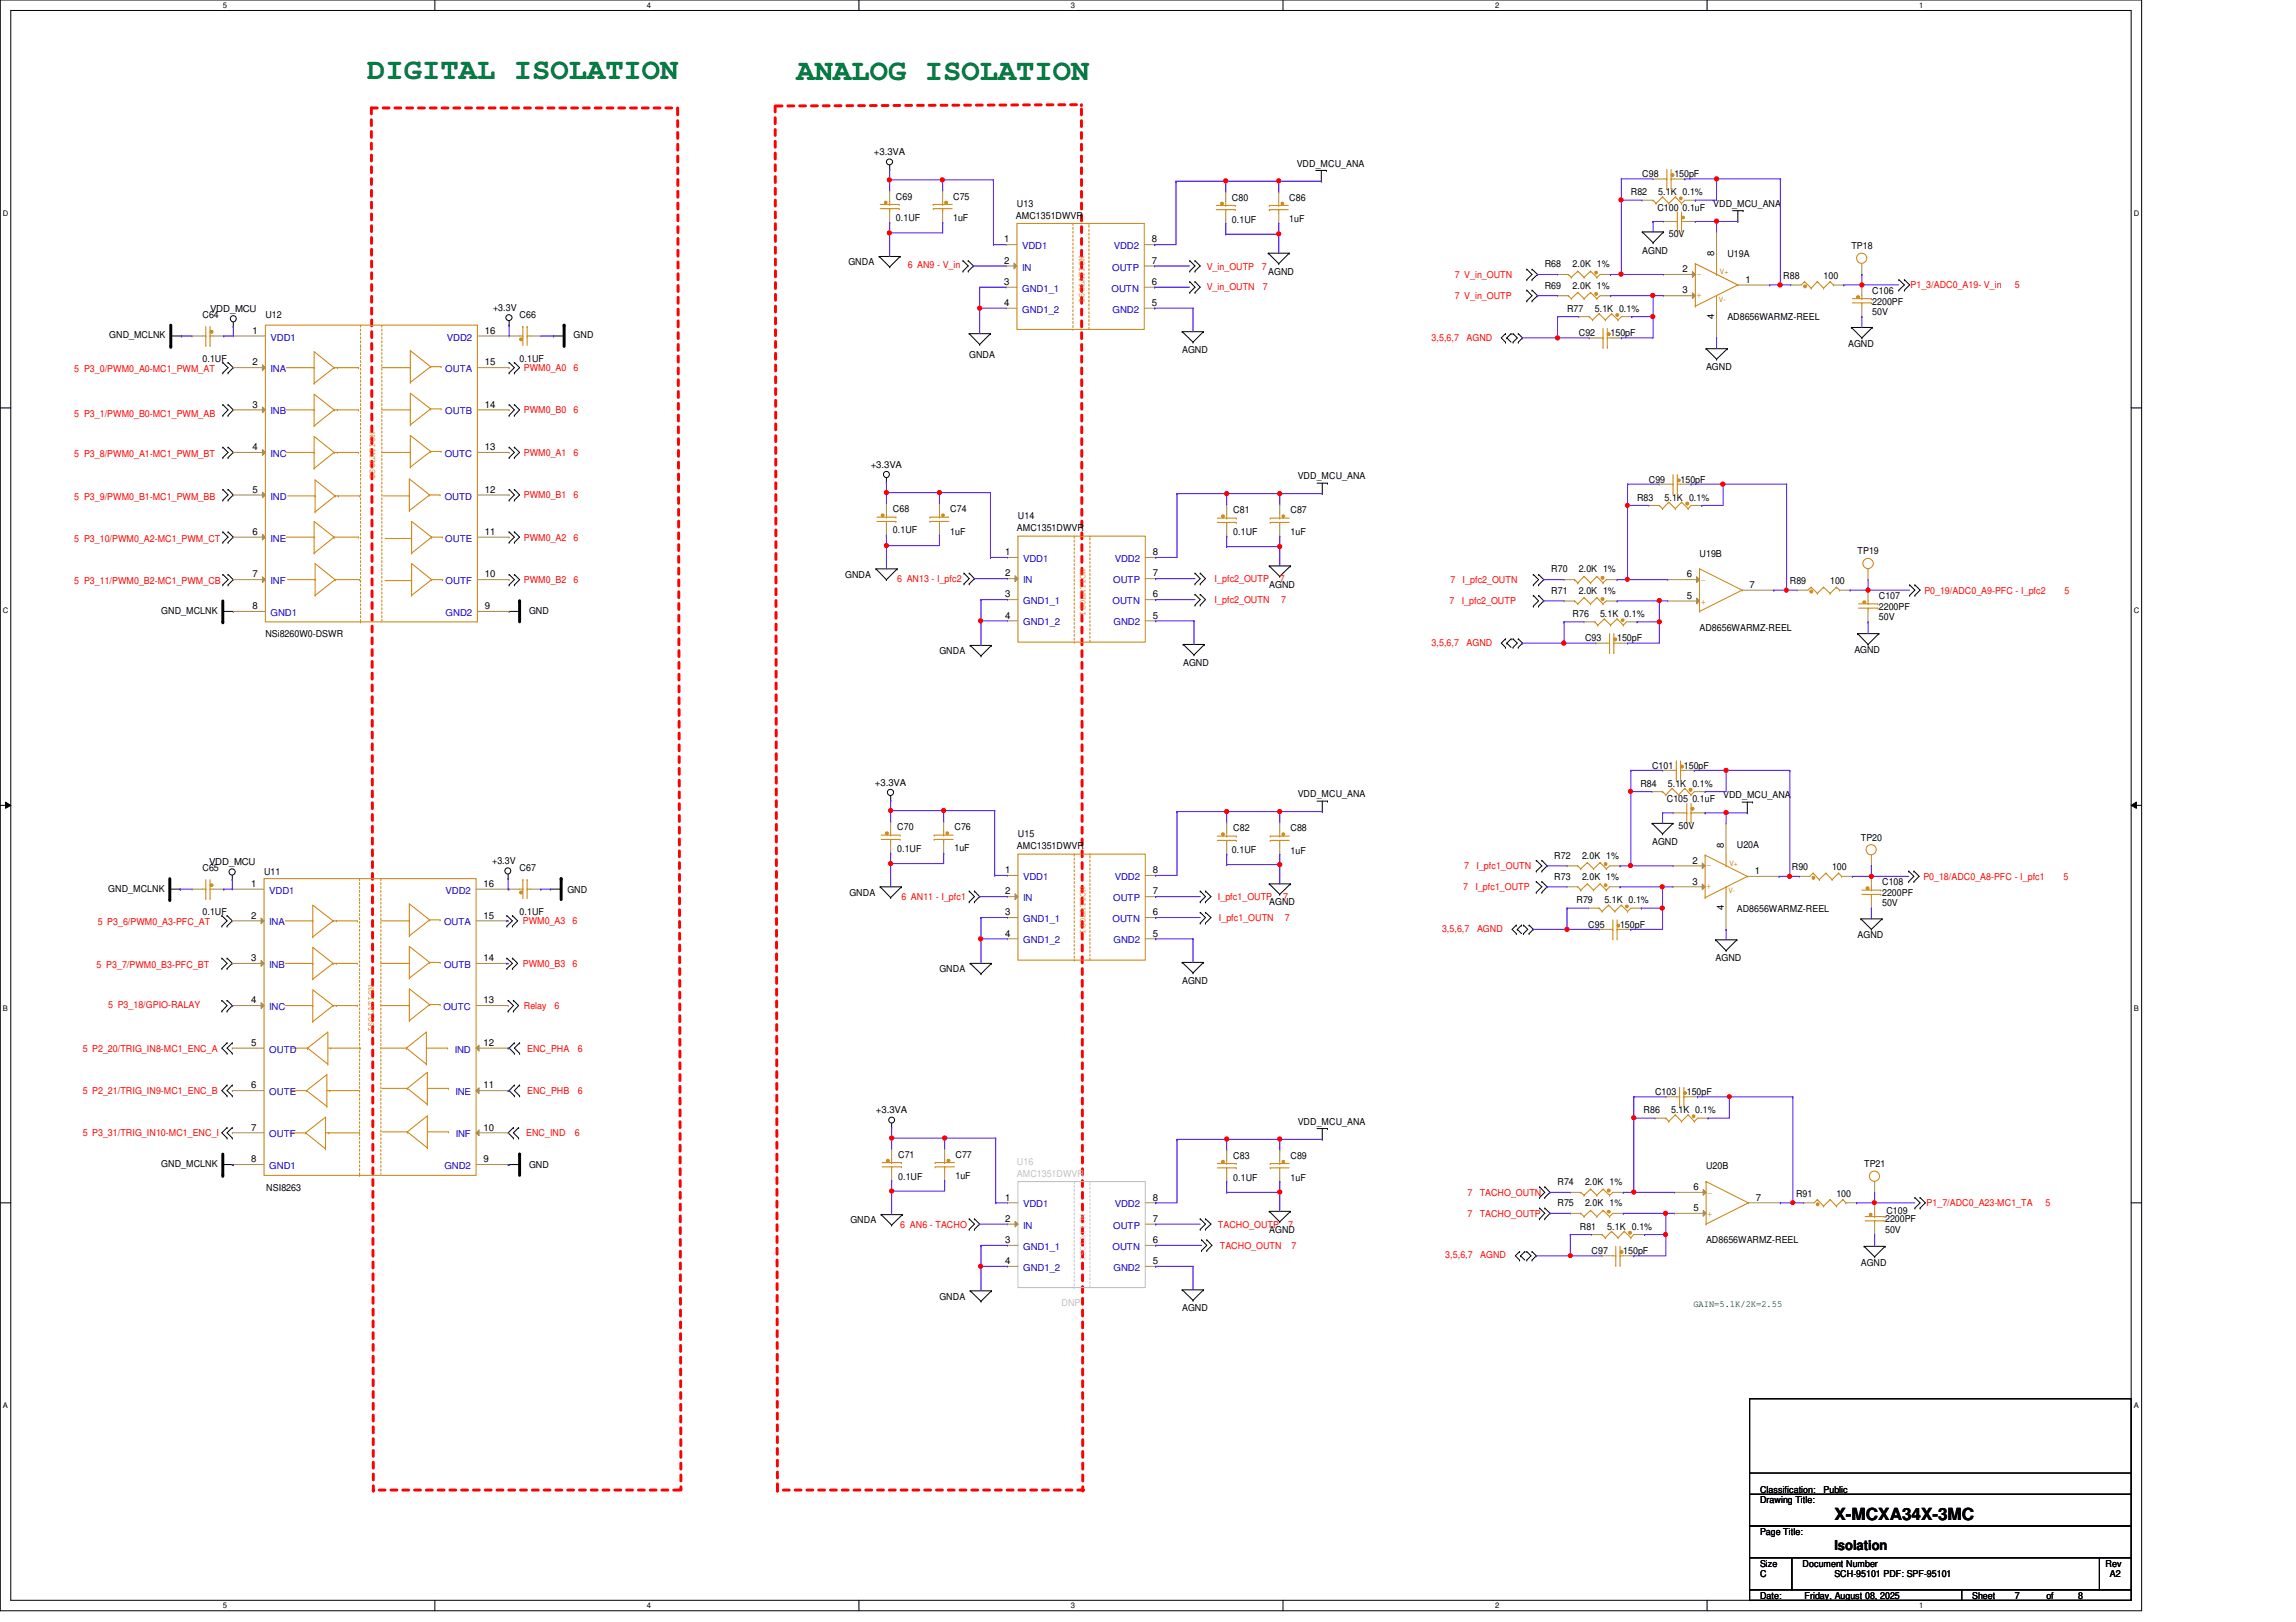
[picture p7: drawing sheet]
<svg xmlns="http://www.w3.org/2000/svg" width="297mm" height="210mm" viewBox="0 0 297 210" stroke-linecap="round" stroke-linejoin="round" font-family="sans-serif">
<defs><g id="words">
<g font-size="3.9" fill="#008040">
<text x="47.5" y="10.3">DIGITAL ISOLATION</text>
<text x="103" y="10.4">ANALOG ISOLATION</text>
</g>
<text font-size="2.2" x="237.3" y="196.8">X-MCXA34X-3MC</text>
<text font-size="1.8" x="237.3" y="200.5">Isolation</text>
<g font-size="1.2">
<text x="113.1" y="20.1">+3.3VA</text>
<text x="167.8" y="21.5">VDD_MCU_ANA</text>
<text x="212.5" y="22.9">C98</text>
<text x="216.6" y="22.9">150pF</text>
<text x="115.9" y="25.8">C69</text>
<text x="115.9" y="28.6">0.1UF</text>
<text x="123.3" y="25.8">C75</text>
<text x="123.3" y="28.6">1uF</text>
<text x="131.4" y="28.3">AMC1351DWVR</text>
<text x="131.6" y="26.8">U13</text>
<text x="159.4" y="26">C80</text>
<text x="159.4" y="28.8">0.1UF</text>
<text x="166.8" y="26">C86</text>
<text x="166.8" y="28.7">1uF</text>
<text x="211" y="25.3">R82</text>
<text x="214.4" y="27.3">C100 0.1uF</text>
<text x="214.5" y="25.3">5.1K 0.1%</text>
<text x="221.7" y="26.8">VDD_MCU_ANA</text>
<text x="109.8" y="34.3">GNDA</text>
<text x="129.9" y="31.4">1</text>
<text x="129.9" y="34.1">2</text>
<text x="149" y="34.1">7</text>
<text x="149" y="31.4">8</text>
<text x="164.1" y="35.6">AGND</text>
<text x="199.9" y="34.6">R68</text>
<text x="203.5" y="34.6">2.0K 1%</text>
<text x="212.5" y="32.8">AGND</text>
<text x="215.9" y="30.7">50V</text>
<text x="217.7" y="35.2">2</text>
<text x="221.8" y="33.1" transform="rotate(-90 221.8 33.1)">8</text>
<text x="223.5" y="33.2">U19A</text>
<text x="239.5" y="32.3">TP18</text>
<text x="26.2" y="41.2">C64</text>
<text x="27.2" y="40.3">VDD_MCU</text>
<text x="34.3" y="41.2">U12</text>
<text x="63.8" y="40.2">+3.3V</text>
<text x="67.2" y="41.2">C66</text>
<text x="129.9" y="36.9">3</text>
<text x="129.9" y="39.6">4</text>
<text x="149" y="39.6">5</text>
<text x="149" y="36.9">6</text>
<text x="199.9" y="37.3">R69</text>
<text x="202.7" y="40.3">R77</text>
<text x="203.5" y="37.3">2.0K 1%</text>
<text x="206.3" y="40.3">5.1K 0.1%</text>
<text x="217.7" y="38">3</text>
<text x="221.8" y="41.3" transform="rotate(-90 221.8 41.3)">4</text>
<text x="223.5" y="41.4">AD8656WARMZ-REEL</text>
<text x="225.8" y="36.6">1</text>
<text x="230.7" y="36.1">R88</text>
<text x="235.9" y="36.1">100</text>
<text x="242.2" y="38">C106</text>
<text x="242.2" y="39.4">2200PF</text>
<text x="242.2" y="40.8">50V</text>
<text x="14.1" y="43.8">GND_MCLNK</text>
<text x="26.2" y="46.8">0.1UF</text>
<text x="32.7" y="43.2">1</text>
<text x="32.7" y="47.3">2</text>
<text x="62.7" y="47.3">15</text>
<text x="62.7" y="43.2">16</text>
<text x="67.2" y="46.8">0.1UF</text>
<text x="74.2" y="43.8">GND</text>
<text x="125.4" y="46.3">GNDA</text>
<text x="152.9" y="45.7">AGND</text>
<text x="204.3" y="43.5">C92</text>
<text x="208.4" y="43.5">150pF</text>
<text x="220.7" y="47.9">AGND</text>
<text x="239.1" y="44.9">AGND</text>
<text x="32.7" y="52.7">3</text>
<text x="62.7" y="52.7">14</text>
<text x="32.7" y="58.3">4</text>
<text x="62.7" y="58.3">13</text>
<text x="32.7" y="63.8">5</text>
<text x="62.7" y="63.8">12</text>
<text x="112.6" y="60.5">+3.3VA</text>
<text x="167.9" y="62">VDD_MCU_ANA</text>
<text x="211.8" y="64.8">R83</text>
<text x="213.3" y="62.4">C99</text>
<text x="215.3" y="64.8">5.1K 0.1%</text>
<text x="217.4" y="62.4">150pF</text>
<text x="32.7" y="69.2">6</text>
<text x="62.7" y="69.2">11</text>
<text x="115.5" y="66.3">C68</text>
<text x="115.5" y="69">0.1UF</text>
<text x="122.9" y="66.3">C74</text>
<text x="122.9" y="69.2">1uF</text>
<text x="130" y="71.8">1</text>
<text x="131.6" y="68.7">AMC1351DWVR</text>
<text x="131.7" y="67.2">U14</text>
<text x="149.1" y="71.8">8</text>
<text x="159.6" y="66.4">C81</text>
<text x="159.6" y="69.2">0.1UF</text>
<text x="167" y="66.4">C87</text>
<text x="167" y="69.2">1uF</text>
<text x="240.3" y="71.8">TP19</text>
<text x="32.7" y="74.7">7</text>
<text x="62.7" y="74.7">10</text>
<text x="109.3" y="74.8">GNDA</text>
<text x="130" y="74.6">2</text>
<text x="130" y="77.3">3</text>
<text x="149.1" y="77.3">6</text>
<text x="149.1" y="74.6">7</text>
<text x="164.2" y="76">AGND</text>
<text x="200.7" y="74.1">R70</text>
<text x="200.7" y="76.8">R71</text>
<text x="204.3" y="74.1">2.0K 1%</text>
<text x="204.3" y="76.8">2.0K 1%</text>
<text x="218.2" y="77.5">5</text>
<text x="218.2" y="74.7">6</text>
<text x="219.9" y="72.1">U19B</text>
<text x="226.4" y="76.1">7</text>
<text x="231.6" y="75.6">R89</text>
<text x="236.8" y="75.6">100</text>
<text x="243.1" y="77.5">C107</text>
<text x="20.9" y="79.5">GND_MCLNK</text>
<text x="32.7" y="78.8">8</text>
<text x="34.3" y="82.5">NSi8260W0-DSWR</text>
<text x="62.7" y="78.8">9</text>
<text x="68.4" y="79.5">GND</text>
<text x="130" y="80.1">4</text>
<text x="149.1" y="80.1">5</text>
<text x="203.5" y="79.8">R76</text>
<text x="205.1" y="83">C93</text>
<text x="207" y="79.8">5.1K 0.1%</text>
<text x="209.2" y="83">150pF</text>
<text x="219.9" y="81.6">AD8656WARMZ-REEL</text>
<text x="243.1" y="78.9">2200PF</text>
<text x="243.1" y="80.3">50V</text>
<text x="121.5" y="84.7">GNDA</text>
<text x="153.1" y="86.1">AGND</text>
<text x="239.9" y="84.5">AGND</text>
<text x="113.2" y="101.7">+3.3VA</text>
<text x="212.2" y="101.8">R84</text>
<text x="213.7" y="99.5">C101</text>
<text x="215.8" y="101.8">5.1K 0.1%</text>
<text x="217.8" y="99.5">150pF</text>
<text x="116.1" y="107.4">C70</text>
<text x="123.5" y="107.4">C76</text>
<text x="159.6" y="107.6">C82</text>
<text x="167" y="107.6">C88</text>
<text x="167.9" y="103.2">VDD_MCU_ANA</text>
<text x="215.6" y="103.8">C105 0.1uF</text>
<text x="217.2" y="107.3">50V</text>
<text x="222.9" y="103.3">VDD_MCU_ANA</text>
<text x="26.2" y="112.8">C65</text>
<text x="27" y="112">VDD_MCU</text>
<text x="34.2" y="113.2">U11</text>
<text x="63.7" y="111.8">+3.3V</text>
<text x="67.2" y="112.8">C67</text>
<text x="116.1" y="110.3">0.1UF</text>
<text x="123.5" y="110.2">1uF</text>
<text x="130" y="113">1</text>
<text x="131.6" y="109.9">AMC1351DWVR</text>
<text x="131.7" y="108.4">U15</text>
<text x="149.1" y="113">8</text>
<text x="159.4" y="110.4">0.1UF</text>
<text x="167" y="110.6">1uF</text>
<text x="201.1" y="113.9">R73</text>
<text x="201.1" y="111.1">R72</text>
<text x="204.7" y="113.9">2.0K 1%</text>
<text x="204.7" y="111.1">2.0K 1%</text>
<text x="213.7" y="109.3">AGND</text>
<text x="218.9" y="111.8">2</text>
<text x="223" y="109.7" transform="rotate(-90 223 109.7)">8</text>
<text x="224.7" y="109.8">U20A</text>
<text x="227" y="113.1">1</text>
<text x="231.8" y="112.6">R90</text>
<text x="237" y="112.6">100</text>
<text x="240.7" y="108.8">TP20</text>
<text x="14" y="115.4">GND_MCLNK</text>
<text x="26.2" y="118.4">0.1UF</text>
<text x="32.5" y="114.8">1</text>
<text x="32.5" y="118.9">2</text>
<text x="62.6" y="118.9">15</text>
<text x="62.6" y="114.8">16</text>
<text x="67.2" y="118.4">0.1UF</text>
<text x="73.4" y="115.5">GND</text>
<text x="109.9" y="115.9">GNDA</text>
<text x="130" y="115.7">2</text>
<text x="130" y="118.4">3</text>
<text x="149.1" y="118.4">6</text>
<text x="149.1" y="115.7">7</text>
<text x="164.2" y="117.2">AGND</text>
<text x="204" y="116.9">R79</text>
<text x="207.6" y="116.9">5.1K 0.1%</text>
<text x="218.9" y="114.5">3</text>
<text x="223" y="117.8" transform="rotate(-90 223 117.8)">4</text>
<text x="224.7" y="118">AD8656WARMZ-REEL</text>
<text x="243.5" y="114.6">C108</text>
<text x="243.5" y="115.9">2200PF</text>
<text x="243.5" y="117.3">50V</text>
<text x="32.5" y="124.4">3</text>
<text x="62.6" y="124.4">14</text>
<text x="121.5" y="125.8">GNDA</text>
<text x="130" y="121.2">4</text>
<text x="149.1" y="121.2">5</text>
<text x="205.5" y="120.1">C95</text>
<text x="209.6" y="120.1">150pF</text>
<text x="222" y="124.4">AGND</text>
<text x="240.3" y="121.4">AGND</text>
<text x="32.5" y="129.8">4</text>
<text x="62.6" y="129.8">13</text>
<text x="152.9" y="127.3">AGND</text>
<text x="32.5" y="135.3">5</text>
<text x="62.6" y="135.3">12</text>
<text x="32.5" y="140.8">6</text>
<text x="62.6" y="140.8">11</text>
<text x="214.1" y="141.7">C103</text>
<text x="218.2" y="141.7">150pF</text>
<text x="32.5" y="146.3">7</text>
<text x="62.6" y="146.3">10</text>
<text x="113.3" y="144.1">+3.3VA</text>
<text x="116.2" y="149.8">C71</text>
<text x="123.6" y="149.8">C77</text>
<text x="159.6" y="149.9">C83</text>
<text x="167" y="149.9">C89</text>
<text x="167.9" y="145.5">VDD_MCU_ANA</text>
<text x="212.6" y="144.1">R86</text>
<text x="216.2" y="144.1">5.1K 0.1%</text>
<text x="20.9" y="151">GND_MCLNK</text>
<text x="32.5" y="150.4">8</text>
<text x="34.5" y="154.2">NSI8263</text>
<text x="62.6" y="150.4">9</text>
<text x="68.4" y="151.2">GND</text>
<text x="116.2" y="152.7">0.1UF</text>
<text x="123.6" y="152.6">1uF</text>
<text x="130" y="155.4">1</text>
<text x="149.1" y="155.4">8</text>
<text x="159.6" y="152.8">0.1UF</text>
<text x="167" y="152.8">1uF</text>
<text x="201.5" y="153.4">R74</text>
<text x="205.1" y="153.4">2.0K 1%</text>
<text x="219.1" y="154">6</text>
<text x="220.7" y="151.3">U20B</text>
<text x="227.2" y="155.4">7</text>
<text x="232.4" y="154.9">R91</text>
<text x="237.6" y="154.9">100</text>
<text x="241.2" y="151">TP21</text>
<text x="110" y="158.3">GNDA</text>
<text x="130" y="158.1">2</text>
<text x="130" y="160.9">3</text>
<text x="149.1" y="160.9">6</text>
<text x="149.1" y="158.1">7</text>
<text x="164.2" y="159.6">AGND</text>
<text x="201.5" y="156.1">R75</text>
<text x="204.4" y="159.1">R81</text>
<text x="205.1" y="156.1">2.0K 1%</text>
<text x="207.9" y="159.1">5.1K 0.1%</text>
<text x="219.1" y="156.7">5</text>
<text x="220.7" y="160.9">AD8656WARMZ-REEL</text>
<text x="243.9" y="158.2">2200PF</text>
<text x="243.9" y="159.6">50V</text>
<text x="244" y="157.1">C109</text>
<text x="130" y="163.6">4</text>
<text x="149.1" y="163.6">5</text>
<text x="205.9" y="162.3">C97</text>
<text x="210" y="162.3">150pF</text>
<text x="240.7" y="163.8">AGND</text>
<text x="121.5" y="168.2">GNDA</text>
<text x="152.9" y="169.7">AGND</text>
<text x="227.7" y="194.5">Drawing Title:</text>
<text x="227.7" y="193.2">Classification:</text>
<text x="235.9" y="193.2">Public</text>
<text x="227.7" y="202.7">Size</text>
<text x="227.7" y="198.6">Page Title:</text>
<text x="233.2" y="202.7">Document Number</text>
<text x="272.4" y="202.7">Rev</text>
<text x="227.7" y="206.9">Date:</text>
<text x="227.7" y="204.1">C</text>
<text x="233.5" y="206.9">Friday, August 08, 2025</text>
<text x="237.3" y="204.1">SCH-95101 PDF: SPF-95101</text>
<text x="255.1" y="206.9">Sheet</text>
<text x="260.6" y="206.9">7</text>
<text x="264.7" y="206.9">of</text>
<text x="268.9" y="206.9">8</text>
<text x="273" y="204.1">A2</text>
</g>
<g font-size="1.2" fill="#f00">
<text x="117.4" y="34.7">6 AN9 - V_in</text>
<text x="156.1" y="34.9">V_in_OUTP</text>
<text x="163.2" y="34.9">7</text>
<text x="188.2" y="36">7 V_in_OUTN</text>
<text x="156.1" y="37.6">V_in_OUTN</text>
<text x="163.4" y="37.6">7</text>
<text x="188.2" y="38.7">7 V_in_OUTP</text>
<text x="247.2" y="37.2">P1_3/ADC0_A19- V_in</text>
<text x="260.6" y="37.2">5</text>
<text x="185.2" y="44.1">3,5,6,7</text>
<text x="189.7" y="44.1">AGND</text>
<text x="9.6" y="53.9">5 P3_1/PWM0_B0-MC1_PWM_AB</text>
<text x="9.6" y="48.2">5 P3_0/PWM0_A0-MC1_PWM_AT</text>
<text x="67.8" y="53.5">PWM0_B0</text>
<text x="67.8" y="48">PWM0_A0</text>
<text x="74.2" y="53.5">6</text>
<text x="74.2" y="48">6</text>
<text x="9.6" y="59.1">5 P3_8/PWM0_A1-MC1_PWM_BT</text>
<text x="67.8" y="59">PWM0_A1</text>
<text x="74.2" y="59">6</text>
<text x="9.6" y="64.6">5 P3_9/PWM0_B1-MC1_PWM_BB</text>
<text x="67.8" y="64.5">PWM0_B1</text>
<text x="74.2" y="64.5">6</text>
<text x="9.6" y="70.1">5 P3_10/PWM0_A2-MC1_PWM_CT</text>
<text x="67.8" y="70">PWM0_A2</text>
<text x="74.2" y="70">6</text>
<text x="9.6" y="75.6">5 P3_11/PWM0_B2-MC1_PWM_CB</text>
<text x="67.8" y="75.5">PWM0_B2</text>
<text x="74.2" y="75.5">6</text>
<text x="116.1" y="75.3">6 AN13 - I_pfc2</text>
<text x="157.1" y="75.3">I_pfc2_OUTP</text>
<text x="165.6" y="75.3">7</text>
<text x="187.7" y="75.5">7</text>
<text x="189.2" y="75.5">I_pfc2_OUTN</text>
<text x="249" y="76.8">P0_19/ADC0_A9-PFC - I_pfc2</text>
<text x="267.1" y="76.8">5</text>
<text x="157.1" y="78.1">I_pfc2_OUTN</text>
<text x="165.7" y="78.1">7</text>
<text x="185.2" y="83.6">3,5,6,7</text>
<text x="187.5" y="78.2">7</text>
<text x="189.1" y="78.2">I_pfc2_OUTP</text>
<text x="189.7" y="83.6">AGND</text>
<text x="189.4" y="112.5">7</text>
<text x="191" y="112.5">I_pfc1_OUTN</text>
<text x="248.8" y="113.9">P0_18/ADC0_A8-PFC - I_pfc1</text>
<text x="267" y="113.9">5</text>
<text x="12.7" y="119.8">5 P3_6/PWM0_A3-PFC_AT</text>
<text x="67.6" y="119.6">PWM0_A3</text>
<text x="74.1" y="119.6">6</text>
<text x="116.6" y="116.5">6 AN11 - I_pfc1</text>
<text x="157.6" y="116.5">I_pfc1_OUTP</text>
<text x="157.7" y="119.2">I_pfc1_OUTN</text>
<text x="166" y="116.5">7</text>
<text x="166.2" y="119.2">7</text>
<text x="189.3" y="115.2">7</text>
<text x="190.9" y="115.2">I_pfc1_OUTP</text>
<text x="12.5" y="125.3">5 P3_7/PWM0_B3-PFC_BT</text>
<text x="67.6" y="125.1">PWM0_B3</text>
<text x="74.1" y="125.1">6</text>
<text x="186.6" y="120.6">3,5,6,7</text>
<text x="191.1" y="120.6">AGND</text>
<text x="14" y="130.5">5 P3_18/GPIO-RALAY</text>
<text x="67.8" y="130.6">Relay</text>
<text x="71.8" y="130.6">6</text>
<text x="10.7" y="136.1">5 P2_20/TRIG_IN8-MC1_ENC_A</text>
<text x="68.2" y="136.1">ENC_PHA</text>
<text x="74.8" y="136.1">6</text>
<text x="10.7" y="141.6">5 P2_21/TRIG_IN9-MC1_ENC_B</text>
<text x="68.2" y="141.6">ENC_PHB</text>
<text x="74.8" y="141.6">6</text>
<text x="10.7" y="147.1">5 P3_31/TRIG_IN10-MC1_ENC_I</text>
<text x="68.1" y="147.1">ENC_IND</text>
<text x="74.4" y="147.1">6</text>
<text x="189.9" y="154.7">7</text>
<text x="191.4" y="154.7">TACHO_OUTN</text>
<text x="116.5" y="158.9">6 AN6 - TACHO</text>
<text x="157.6" y="158.9">TACHO_OUTP</text>
<text x="157.8" y="161.6">TACHO_OUTN</text>
<text x="166.7" y="158.9">7</text>
<text x="167.1" y="161.6">7</text>
<text x="189.9" y="157.5">7</text>
<text x="191.4" y="157.5">TACHO_OUTP</text>
<text x="249.3" y="156.1">P1_7/ADC0_A23-MC1_TA</text>
<text x="264.6" y="156.1">5</text>
<text x="187" y="162.9">3,5,6,7</text>
<text x="191.5" y="162.9">AGND</text>
</g>
<g font-size="1.2" fill="#00c">
<text x="132.2" y="32.3">VDD1</text>
<text x="132.2" y="35">IN</text>
<text x="143.9" y="35">OUTP</text>
<text x="144.1" y="32.3">VDD2</text>
<text x="132.2" y="37.8">GND1_1</text>
<text x="132.2" y="40.5">GND1_2</text>
<text x="143.8" y="37.8">OUTN</text>
<text x="143.9" y="40.5">GND2</text>
<text x="35" y="44.1">VDD1</text>
<text x="57.8" y="44.1">VDD2</text>
<text x="35" y="48.2">INA</text>
<text x="35" y="53.6">INB</text>
<text x="57.6" y="53.6">OUTB</text>
<text x="57.6" y="48.2">OUTA</text>
<text x="35" y="59.1">INC</text>
<text x="57.5" y="59.1">OUTC</text>
<text x="35" y="64.6">IND</text>
<text x="57.5" y="64.6">OUTD</text>
<text x="35" y="70.1">INE</text>
<text x="57.6" y="70.1">OUTE</text>
<text x="35" y="75.6">INF</text>
<text x="57.7" y="75.6">OUTF</text>
<text x="132.4" y="72.7">VDD1</text>
<text x="132.4" y="75.5">IN</text>
<text x="144" y="75.5">OUTP</text>
<text x="144.2" y="72.7">VDD2</text>
<text x="35" y="79.7">GND1</text>
<text x="57.7" y="79.7">GND2</text>
<text x="132.4" y="78.2">GND1_1</text>
<text x="132.4" y="80.9">GND1_2</text>
<text x="143.9" y="78.2">OUTN</text>
<text x="144.1" y="80.9">GND2</text>
<text x="132.4" y="113.9">VDD1</text>
<text x="144.2" y="113.9">VDD2</text>
<text x="34.8" y="115.7">VDD1</text>
<text x="34.8" y="119.8">INA</text>
<text x="57.4" y="119.8">OUTA</text>
<text x="57.7" y="115.7">VDD2</text>
<text x="132.4" y="116.6">IN</text>
<text x="132.4" y="119.3">GND1_1</text>
<text x="143.9" y="119.3">OUTN</text>
<text x="144" y="116.6">OUTP</text>
<text x="34.8" y="125.3">INB</text>
<text x="57.4" y="125.3">OUTB</text>
<text x="132.4" y="122.1">GND1_2</text>
<text x="144.1" y="122.1">GND2</text>
<text x="34.8" y="130.7">INC</text>
<text x="57.4" y="130.7">OUTC</text>
<text x="34.8" y="136.2">OUTD</text>
<text x="58.8" y="136.2">IND</text>
<text x="34.8" y="141.7">OUTE</text>
<text x="58.9" y="141.7">INE</text>
<text x="34.8" y="147.2">OUTF</text>
<text x="59" y="147.2">INF</text>
<text x="34.8" y="151.3">GND1</text>
<text x="57.5" y="151.3">GND2</text>
<text x="132.4" y="156.3">VDD1</text>
<text x="132.4" y="159">IN</text>
<text x="132.4" y="161.8">GND1_1</text>
<text x="143.9" y="161.8">OUTN</text>
<text x="144" y="159">OUTP</text>
<text x="144.2" y="156.3">VDD2</text>
<text x="132.4" y="164.5">GND1_2</text>
<text x="144.1" y="164.5">GND2</text>
</g>
<g font-size="1.2" fill="#cc8006">
<text x="219.5" y="35.9">-</text>
<text x="140.3" y="39.2" transform="rotate(-90 140.3 39.2)">ISOLATION</text>
<text x="219.5" y="38.6">+</text>
<text x="48.6" y="62" transform="rotate(-90 48.6 62)">ISOLATION</text>
<text x="220" y="75.5">-</text>
<text x="140.4" y="79.7" transform="rotate(-90 140.4 79.7)">ISOLATION</text>
<text x="220" y="78.2">+</text>
<text x="220.7" y="112.4">-</text>
<text x="220.7" y="115.1">+</text>
<text x="140.4" y="120.8" transform="rotate(-90 140.4 120.8)">ISOLATION</text>
<text x="48.4" y="133.6" transform="rotate(-90 48.4 133.6)">ISOLATION</text>
<text x="220.8" y="154.8">-</text>
<text x="220.8" y="157.5">+</text>
</g>
<g font-size="1.2" fill="#c0c0c0">
<text x="131.6" y="152.3">AMC1351DWVR</text>
<text x="131.6" y="150.7">U16</text>
<text x="140.4" y="163.2" transform="rotate(-90 140.4 163.2)">ISOLATION</text>
<text x="137.3" y="169">DNP</text>
</g>
<text font-size="1.2" fill="#008000" x="219.1" y="169.2">GAIN=5.1K/2K=2.55</text>
<g font-size="1">
<text x="28.8" y="1">5</text>
<text x="83.7" y="1">4</text>
<text x="138.6" y="1">3</text>
<text x="193.4" y="1">2</text>
<text x="248.3" y="1">1</text>
<text x=".4" y="27.9">D</text>
<text x="276.1" y="27.9">D</text>
<text x=".4" y="79.4">C</text>
<text x="276.1" y="79.4">C</text>
<text x=".4" y="130.8">B</text>
<text x="276.1" y="130.8">B</text>
<text x=".4" y="182.2">A</text>
<text x="276.1" y="182.2">A</text>
<text x="28.8" y="208.1">5</text>
<text x="83.7" y="208.1">4</text>
<text x="138.6" y="208.1">3</text>
<text x="193.4" y="208.1">2</text>
<text x="248.3" y="208.1">1</text>
</g>
<g font-size=".9" fill="#cc8006">
<text x="222.5" y="35.5">V+</text>
<text x="222.4" y="39.1">V-</text>
<text x="223.7" y="112.1">V+</text>
<text x="223.6" y="115.6">V-</text>
</g>
</g></defs>
<path d="M0 0h277.1v208.4h-277.1zM1.4 1.4h274.3v205.7h-274.3z" fill="none" stroke="#000" stroke-width=".13"/>
<g fill="#fff">
<path d="M28.8 .1h.6v1.1h-.6z"/>
<path d="M28.8 207.2h.6v1.1h-.6z"/>
</g>
<path d="M56.3 0v1.4M56.3 207.1v1.3" fill="none" stroke="#000" stroke-width=".13"/>
<g fill="#fff">
<path d="M83.7 .1h.5v1.1h-.5z"/>
<path d="M83.7 207.2h.5v1.1h-.5z"/>
</g>
<path d="M111.1 0v1.4M111.1 207.1v1.3" fill="none" stroke="#000" stroke-width=".13"/>
<g fill="#fff">
<path d="M138.6 .1h.5v1.1h-.5z"/>
<path d="M138.6 207.2h.5v1.1h-.5z"/>
</g>
<path d="M166 0v1.4M166 207.1v1.3" fill="none" stroke="#000" stroke-width=".13"/>
<g fill="#fff">
<path d="M193.4 .1h.6v1.1h-.6z"/>
<path d="M193.4 207.2h.6v1.1h-.6z"/>
</g>
<path d="M220.8 0v1.4M220.8 207.1v1.3" fill="none" stroke="#000" stroke-width=".13"/>
<g fill="#fff">
<path d="M248.3 .1h.5v1.1h-.5z"/>
<path d="M248.3 207.2h.5v1.1h-.5z"/>
<path d="M.4 27.1h.7v1.1h-.7z"/>
<path d="M276.1 27.1h.7v1.1h-.7z"/>
<path d="M.4 78.5h.7v1.1h-.7z"/>
<path d="M276.1 78.5h.7v1.1h-.7z"/>
</g>
<path d="M0 52.8h1.4M275.7 52.8h1.4" fill="none" stroke="#000" stroke-width=".13"/>
<g fill="#fff">
<path d="M.4 129.9h.6v1.1h-.6z"/>
<path d="M276.1 129.9h.6v1.1h-.6z"/>
</g>
<path d="M0 104.2h1.4M.7 103.8l.7 .4-.7 .4zM275.7 104.2l.7-.4v.8zM275.7 104.2h1.4" fill="none" stroke="#000" stroke-width=".13"/>
<path d="M.7 103.8l.7 .4-.7 .4zM275.7 104.2l.7-.4v.8z" fill="#000"/>
<g fill="#fff">
<path d="M.4 181.4h.6v1.1h-.6z"/>
<path d="M276.1 181.4h.6v1.1h-.6z"/>
</g>
<path d="M0 155.7h1.4M275.7 155.7h1.4" fill="none" stroke="#000" stroke-width=".13"/>
<path d="M48 14h39.7" fill="none" stroke="#f00" stroke-width=".38" stroke-dasharray=".8 .8"/>
<circle cx="87.7" cy="14" r=".19" fill="#f00" stroke-dasharray=".8 .8"/>
<path d="M87.7 14.1l.4 178.6" fill="none" stroke="#f00" stroke-width=".38" stroke-dasharray=".8 .8"/>
<circle cx="88.1" cy="192.7" r=".19" fill="#f00" stroke-dasharray=".8 .8"/>
<path d="M48 14l.3 178.8" fill="none" stroke="#f00" stroke-width=".38" stroke-dasharray=".8 .8"/>
<circle cx="48.3" cy="192.8" r=".19" fill="#f00" stroke-dasharray=".8 .8"/>
<path d="M100.4 13.7l39.5-.2" fill="none" stroke="#f00" stroke-width=".38" stroke-dasharray=".8 .8"/>
<circle cx="139.9" cy="13.5" r=".19" fill="#f00" stroke-dasharray=".8 .8"/>
<path d="M100.3 13.7l.3 179.1" fill="none" stroke="#f00" stroke-width=".38" stroke-dasharray=".8 .8"/>
<circle cx="100.6" cy="192.8" r=".19" fill="#f00" stroke-dasharray=".8 .8"/>
<path d="M139.9 14.1l.2 178.7" fill="none" stroke="#f00" stroke-width=".38" stroke-dasharray=".8 .8"/>
<circle cx="140.1" cy="192.8" r=".19" fill="#f00" stroke-dasharray=".8 .8"/>
<path d="M140.2 192.8h-39.6" fill="none" stroke="#f00" stroke-width=".38" stroke-dasharray=".8 .8"/>
<circle cx="100.6" cy="192.8" r=".19" fill="#f00" stroke-dasharray=".8 .8"/>
<path d="M87.9 192.8h-39.6" fill="none" stroke="#f00" stroke-width=".38" stroke-dasharray=".8 .8"/>
<circle cx="48.3" cy="192.8" r=".19" fill="#f00" stroke-dasharray=".8 .8"/>
<path d="M22.1 42.1v2.7M73 42.1v2.7M28.8 77.8v2.7M67.2 77.8v2.7M22 113.7v2.7M72.6 113.7v2.7M28.8 149.4v2.7M67.2 149.4v2.7" fill="none" stroke="#000" stroke-width=".38"/>
<g fill="#000">
<circle cx="22.1" cy="44.8" r=".19"/>
<circle cx="73" cy="42.1" r=".19"/>
<circle cx="67.2" cy="77.8" r=".19"/>
<circle cx="28.8" cy="80.5" r=".19"/>
<circle cx="22" cy="116.4" r=".19"/>
<circle cx="72.6" cy="113.7" r=".19"/>
<circle cx="28.8" cy="152.1" r=".19"/>
<circle cx="67.2" cy="149.4" r=".19"/>
</g>
<g fill="none" stroke="#000" stroke-width=".13">
<path d="M113.7 33.2h.1M113.7 33.2h2.8M113.7 33.2l1.4 1.3M115.1 21.9h.1M115.1 34.5h.1M115.1 21.4v.5M116.5 33.2h.1M116.5 33.2l-1.4 1.3M124.6 33.7h.1M124.6 35.1h.1M124.6 33.7l.7 .7-.7 .7M125.3 35.1h.1"/>
<path d="M125.3 33.7h.1M125.3 33.7l.6 .7-.6 .7M153.9 33.7h.1M153.9 35.1h.1M153.9 36.4h.1M153.9 37.8h.1M153.9 33.7l.7 .7-.7 .7M153.9 36.4l.7 .8-.7 .6M154.6 33.7h.1M154.6 35.1h.1M154.6 36.4h.1M154.6 37.8h.1"/>
<path d="M154.6 33.7l.7 .7-.7 .7M154.6 36.4l.7 .8-.7 .6M164.1 32.8h.1M164.1 32.8h2.7M164.1 32.8l1.3 1.3M165.4 34.1h.1M166.8 32.8h.1M166.8 32.8l-1.4 1.3M170.2 22.1h1.4M170.9 23.5h.1M170.9 22.1v1.4M171.6 22.1h.1"/>
<path d="M197.5 36.2h.1M197.5 34.8h.1M197.5 38.9h.1M197.5 37.5h.1M197.5 34.8l.7 .7-.7 .7M197.5 37.5l.7 .8-.7 .6M198.2 34.8h.1M198.2 36.2h.1M198.2 37.5h.1M198.2 38.9h.1M198.2 34.8l.7 .7-.7 .7M198.2 37.5l.7 .8-.7 .6"/>
<path d="M212.5 30h.1M212.5 30h2.7M212.5 30l1.4 1.4M213.9 31.4h.1M215.2 30h.1M215.2 30l-1.3 1.4M224.2 27.3h1.3M224.8 28.7h.1M224.8 27.3v1.4M225.5 27.3h.1M245.7 36.2h.1M245.7 37.5h.1"/>
<path d="M245.7 36.2l.7 .7-.7 .6M246.4 36.2h.1M246.4 37.5h.1M246.4 36.2l.7 .7-.7 .6M22.1 43.5h1.4M23.5 43.5h.1M28.8 57.9h.1M28.8 59.2h.1M28.8 52.4h.1M28.8 53.8h.1M28.8 46.9h.1M28.8 48.3h.1"/>
<path d="M28.8 57.9l.7 .6-.7 .7M28.8 52.4l.7 .6-.7 .8M28.8 46.9l.7 .7-.7 .7M29.5 59.2h.1M29.5 57.9h.1M29.5 53.8h.1M29.5 52.4h.1M29.5 48.3h.1M29.5 46.9h.1M29.5 57.9l.7 .6-.7 .7M29.5 52.4l.7 .6-.7 .8M29.5 46.9l.7 .7-.7 .7"/>
<path d="M30.2 42.2h.1M30.2 41.7v.5M65.9 42.1h.1M65.9 57.9h.1M65.9 59.2h.1M65.9 52.4h.1M65.9 53.8h.1M65.9 46.9h.1M65.9 48.3h.1M65.9 41.5v.6M65.9 57.9l.6 .6-.6 .7M65.9 52.4l.6 .6-.6 .8"/>
<path d="M65.9 46.9l.6 .7-.6 .7M66.5 57.9h.1M66.5 59.2h.1M66.5 52.4h.1M66.5 53.8h.1M66.5 46.9h.1M66.5 48.3h.1M66.5 57.9l.7 .6-.7 .7M66.5 52.4l.7 .6-.7 .8M66.5 46.9l.7 .7-.7 .7M71.6 43.5h.1M71.6 43.5h1.4"/>
<path d="M125.4 43.2h.1M125.4 43.2h2.7M125.4 43.2l1.3 1.4M126.7 44.6h.1M128.1 43.2h.1M128.1 43.2l-1.4 1.4M152.9 42.9h.1M152.9 42.9h2.8M152.9 42.9l1.4 1.4M154.3 44.3h.1M155.7 42.9h.1M155.7 42.9l-1.4 1.4"/>
<path d="M194.8 44.3h.1M194.8 43.2h.1M194.8 43.2l-.6 .5 .6 .6M194.9 43.7h.1M194.9 43.7l.6 .6M195.5 43.2h.1M195.5 43.2l-.6 .5M195.7 43.2h.1M195.7 44.3h.1M195.7 43.2l.6 .5-.6 .6M196.4 43.2h.1M196.4 44.3h.1"/>
<path d="M196.4 43.2l.6 .5-.6 .6M220.7 45.1h.1M220.7 45.1h2.8M220.7 45.1l1.4 1.4M222.1 46.5h.1M223.5 45.1h.1M223.5 45.1l-1.4 1.4M239.5 42.4h.1M239.5 42.4h2.7M239.5 42.4l1.4 1.3M240.9 43.7h.1M242.2 42.4h.1"/>
<path d="M242.2 42.4l-1.3 1.3M28.8 74.3h.1M28.8 75.7h.1M28.8 68.8h.1M28.8 70.2h.1M28.8 63.3h.1M28.8 64.7h.1M28.8 79.1h1.4M28.8 74.3l.7 .7-.7 .7M28.8 68.8l.7 .7-.7 .7M28.8 63.3l.7 .8-.7 .6M29.5 75.7h.1"/>
<path d="M29.5 74.3h.1M29.5 70.2h.1M29.5 68.8h.1M29.5 64.7h.1M29.5 63.3h.1M29.5 74.3l.7 .7-.7 .7M29.5 68.8l.7 .7-.7 .7M29.5 63.3l.7 .8-.7 .6M30.2 79.1h.1M65.9 79.1h.1M65.9 74.3h.1M65.9 75.7h.1"/>
<path d="M65.9 68.8h.1M65.9 70.2h.1M65.9 63.3h.1M65.9 64.7h.1M65.9 79.1h1.3M65.9 74.3l.6 .7-.6 .7M65.9 68.8l.6 .7-.6 .7M65.9 63.3l.6 .8-.6 .6M66.5 74.3h.1M66.5 75.7h.1M66.5 68.8h.1M66.5 70.2h.1"/>
<path d="M66.5 63.3h.1M66.5 64.7h.1M66.5 74.3l.7 .7-.7 .7M66.5 68.8l.7 .7-.7 .7M66.5 63.3l.7 .8-.7 .6M113.3 73.6h.1M113.3 73.6h2.8M113.3 73.6l1.4 1.4M114.7 62.4h.1M114.7 75h.1M114.7 61.8v.6M116.1 73.6h.1"/>
<path d="M116.1 73.6l-1.4 1.4M124.7 74.2h.1M124.7 75.6h.1M124.7 74.2l.7 .7-.7 .7M125.4 75.6h.1M125.4 74.2h.1M125.4 74.2l.7 .7-.7 .7M154.6 74.2h.1M154.6 75.6h.1M154.6 76.9h.1M154.6 78.3h.1M154.6 74.2l.7 .7-.7 .7"/>
<path d="M154.6 76.9l.7 .7-.7 .7M155.3 74.2h.1M155.3 75.6h.1M155.3 76.9h.1M155.3 78.3h.1M155.3 74.2l.7 .7-.7 .7M155.3 76.9l.7 .7-.7 .7M164.2 73.2h.1M164.2 73.2h2.8M164.2 73.2l1.4 1.4M165.6 74.6h.1M167 73.2h.1"/>
<path d="M167 73.2l-1.4 1.4M170.4 62.5h1.3M171.1 63.9h.1M171.1 62.5v1.4M171.7 62.5h.1M198.4 75.7h.1M198.4 74.3h.1M198.4 78.4h.1M198.4 77h.1M198.4 74.3l.6 .7-.6 .7M198.4 77l.6 .8-.6 .6M199 74.3h.1"/>
<path d="M199 75.7h.1M199 77h.1M199 78.4h.1M199 74.3l.7 .7-.7 .7M199 77l.7 .8-.7 .6M247.1 75.7h.1M247.1 77h.1M247.1 75.7l.6 .7-.6 .6M247.7 75.7h.1M247.7 77h.1M247.7 75.7l.7 .7-.7 .6M125.5 83.5h.1"/>
<path d="M125.5 83.5h2.8M125.5 83.5l1.4 1.4M126.9 84.9h.1M128.3 83.5h.1M128.3 83.5l-1.4 1.4M153.1 83.4h.1M153.1 83.4h2.7M153.1 83.4l1.4 1.4M154.5 84.8h.1M155.8 83.4h.1M155.8 83.4l-1.3 1.4M194.8 83.8h.1"/>
<path d="M194.8 82.7h.1M194.8 82.7l-.6 .5 .6 .6M194.9 83.2h.1M194.9 83.2l.6 .6M195.5 82.7h.1M195.5 82.7l-.6 .5M195.7 82.7h.1M195.7 83.8h.1M195.7 82.7l.6 .5-.6 .6M196.4 82.7h.1M196.4 83.8h.1M196.4 82.7l.6 .5-.6 .6"/>
<path d="M240.3 82h.1M240.3 82h2.8M240.3 82l1.4 1.4M241.7 83.4h.1M243.1 82h.1M243.1 82l-1.4 1.4M22 115.1h1.3M23.3 115.1h.1M28.7 118.5h.1M28.7 119.8h.1M28.7 118.5l.7 .7-.7 .6M29.4 119.8h.1"/>
<path d="M29.4 118.5h.1M29.4 118.5l.7 .7-.7 .6M30.1 113.8h.1M30.1 113.3v.5M65.6 118.5h.1M65.6 119.8h.1M65.6 118.5l.7 .7-.7 .6M65.7 113.7h.1M65.7 113.2v.5M66.3 118.5h.1M66.3 119.8h.1M66.3 118.5l.7 .7-.7 .6"/>
<path d="M71.2 115.1h.1M71.2 115.1h1.4M113.9 114.8h.1M113.9 114.8h2.7M113.9 114.8l1.3 1.4M115.2 103.5h.1M115.2 116.2h.1M115.2 103v.5M116.6 114.8h.1M116.6 114.8l-1.4 1.4M125.4 115.3h.1M125.4 116.7h.1"/>
<path d="M125.4 115.3l.7 .7-.7 .7M126.1 116.7h.1M126.1 115.3h.1M126.1 115.3l.6 .7-.6 .7M155.3 115.3h.1M155.3 116.7h.1M155.3 118.1h.1M155.3 119.5h.1M155.3 115.3l.7 .7-.7 .7M155.3 118.1l.7 .6-.7 .8M156 115.3h.1M156 116.7h.1"/>
<path d="M156 118.1h.1M156 119.5h.1M156 115.3l.7 .7-.7 .7M156 118.1l.7 .6-.7 .8M164.2 114.4h.1M164.2 114.4h2.8M164.2 114.4l1.4 1.3M165.6 115.7h.1M167 114.4h.1M167 114.4l-1.4 1.3M170.4 103.7h1.3M171.1 105h.1"/>
<path d="M171.1 103.7v1.3M171.7 103.7h.1M196.2 119.7h.1M196.2 119.7l-.6 .6 .6 .5M196.8 119.7h.1M196.8 119.7l-.5 .6M197.1 119.7h.1M197.1 119.7l.6 .6-.6 .5M197.8 119.7h.1M197.8 119.7l.6 .6-.6 .5M198.8 112.7h.1M198.8 111.3h.1"/>
<path d="M198.8 115.5h.1M198.8 114.1h.1M198.8 111.3l.7 .8-.7 .6M198.8 114.1l.7 .7-.7 .7M199.5 111.3h.1M199.5 112.7h.1M199.5 114.1h.1M199.5 115.5h.1M199.5 111.3l.6 .8-.6 .6M199.5 114.1l.6 .7-.6 .7M213.7 106.6h.1M213.7 106.6h2.7"/>
<path d="M213.7 106.6l1.4 1.3M215.1 107.9h.1M216.4 106.6h.1M216.4 106.6l-1.3 1.3M225.4 103.8h1.3M226.1 105.2h.1M226.1 103.8v1.4M226.7 103.8h.1M240.7 118.9h.1M240.7 118.9h2.8M240.7 118.9l1.4 1.4M243.5 118.9h.1"/>
<path d="M243.5 118.9l-1.4 1.4M246.9 112.7h.1M246.9 114.1h.1M246.9 112.7l.7 .7-.7 .7M247.6 112.7h.1M247.6 114.1h.1M247.6 112.7l.7 .7-.7 .7M28.7 124h.1M28.7 125.3h.1M28.7 129.5h.1M28.7 130.9h.1M28.7 124l.7 .7-.7 .6"/>
<path d="M28.7 129.5l.7 .6-.7 .8M29.4 136.3h.1M29.4 135h.1M29.4 125.3h.1M29.4 124h.1M29.4 130.9h.1M29.4 129.5h.1M29.4 135l-.7 .6 .7 .7M29.4 124l.7 .7-.7 .6M29.4 129.5l.7 .6-.7 .8M30.1 136.3h.1M30.1 135h.1"/>
<path d="M30.1 135l-.7 .6 .7 .7M65.6 124h.1M65.6 125.3h.1M65.6 124l.7 .7-.7 .6M65.7 129.5h.1M65.7 130.9h.1M65.7 129.5l.7 .6-.7 .8M66.3 124h.1M66.3 125.3h.1M66.3 124l.7 .7-.7 .6M66.4 129.5h.1M66.4 130.9h.1"/>
<path d="M66.4 129.5l.7 .6-.7 .8M66.5 135h.1M66.5 136.3h.1M66.5 135l-.6 .6 .6 .7M67.2 136.3h.1M67.2 135h.1M67.2 135l-.7 .6 .7 .7M125.5 124.7h.1M125.5 124.7h2.8M125.5 124.7l1.4 1.3M126.9 126h.1M128.3 124.7h.1"/>
<path d="M128.3 124.7l-1.4 1.3M152.9 124.5h.1M152.9 124.5h2.8M152.9 124.5l1.4 1.4M154.3 125.9h.1M155.7 124.5h.1M155.7 124.5l-1.4 1.4M196.2 120.8h.1M196.3 120.3h.1M196.3 120.3l.5 .5M197.1 120.8h.1M197.8 120.8h.1"/>
<path d="M222 121.6h.1M222 121.6h2.7M222 121.6l1.3 1.4M223.3 123h.1M224.7 121.6h.1M224.7 121.6l-1.4 1.4M242.1 120.3h.1M28.8 150.7h1.4M29.4 141.8h.1M29.4 140.4h.1M29.4 147.3h.1M29.4 145.9h.1"/>
<path d="M29.4 140.4l-.7 .7 .7 .7M29.4 145.9l-.7 .7 .7 .7M30.1 141.8h.1M30.1 140.4h.1M30.1 147.3h.1M30.1 145.9h.1M30.1 140.4l-.7 .7 .7 .7M30.1 145.9l-.7 .7 .7 .7M30.2 150.7h.1M65.9 150.7h.1M65.9 150.7h1.3M66.4 145.9h.1"/>
<path d="M66.4 147.3h.1M66.4 145.9l-.7 .7 .7 .7M66.5 140.4h.1M66.5 141.8h.1M66.5 140.4l-.6 .7 .6 .7M67.1 147.3h.1M67.1 145.9h.1M67.1 145.9l-.7 .7 .7 .7M67.2 141.8h.1M67.2 140.4h.1M67.2 140.4l-.7 .7 .7 .7M114 157.2h.1"/>
<path d="M114 157.2h2.8M114 157.2l1.4 1.3M115.4 145.9h.1M115.4 158.5h.1M115.4 145.4v.5M116.8 157.2h.1M116.8 157.2l-1.4 1.3M125.4 157.7h.1M125.4 159.1h.1M125.4 157.7l.7 .7-.7 .7M126.1 159.1h.1M126.1 157.7h.1"/>
<path d="M126.1 157.7l.6 .7-.6 .7M155.3 157.7h.1M155.3 159.1h.1M155.3 157.7l.7 .7-.7 .7M156 157.7h.1M156 159.1h.1M156 157.7l.7 .7-.7 .7M164.2 156.8h.1M164.2 156.8h2.8M164.2 156.8l1.4 1.3M165.6 158.1h.1M167 156.8h.1"/>
<path d="M167 156.8l-1.4 1.3M170.4 146h1.3M171.1 147.4h.1M171.1 146v1.4M171.7 146h.1M199.2 155h.1M199.2 153.6h.1M199.2 157.7h.1M199.2 156.3h.1M199.2 153.6l.7 .7-.7 .7M199.2 156.3l.7 .7-.7 .7M199.9 153.6h.1"/>
<path d="M199.9 155h.1M199.9 156.3h.1M199.9 157.7h.1M199.9 153.6l.6 .7-.6 .7M199.9 156.3l.6 .7-.6 .7M247.7 155h.1M247.7 156.3h.1M247.7 155l.7 .7-.7 .6M248.4 155h.1M248.4 156.3h.1M248.4 155l.7 .7-.7 .6M125.5 167h.1"/>
<path d="M125.5 167h2.8M125.5 167l1.4 1.4M126.9 168.4h.1M128.3 167h.1M128.3 167l-1.4 1.4M152.9 166.9h.1M152.9 166.9h2.8M152.9 166.9l1.4 1.4M154.3 168.3h.1M155.4 160.4h.1M155.4 161.8h.1M155.4 160.4l.7 .8-.7 .6"/>
<path d="M155.7 166.9h.1M155.7 166.9l-1.4 1.4M156.1 160.4h.1M156.1 161.8h.1M156.1 160.4l.7 .8-.7 .6M196.6 163.1h.1M196.6 162h.1M196.6 162l-.6 .5 .6 .6M196.7 162.5h.1M196.7 162.5l.6 .6M197.3 162h.1M197.3 162l-.6 .5"/>
<path d="M197.5 162h.1M197.5 163.1h.1M197.5 162l.6 .5-.6 .6M198.2 162h.1M198.2 163.1h.1M198.2 162l.6 .5-.6 .6M241.2 161.3h.1M241.2 161.3h2.7M241.2 161.3l1.3 1.3M242.5 162.6h.1M243.9 161.3h.1M243.9 161.3l-1.4 1.3"/>
<path d="M226.4 193.4h49.3v4.1h-49.3zM226.4 197.5h49.3v4.1h-49.3zM226.4 181h49.3v12.4h-49.3zM226.4 190.6h49.3M275.7 190.6h.1M226.4 201.6h5.4v4.1h-5.4zM226.4 205.7h27.4v1.4h-27.4zM231.8 201.6h39.8v4.1h-39.8zM253.8 205.7h21.9v1.4h-21.9zM271.6 201.6h4.1v4.1h-4.1z"/>
<circle cx="115.1" cy="21" r=".39"/>
<circle cx="30.2" cy="41.2" r=".39"/>
<circle cx="65.9" cy="41.1" r=".39"/>
<circle cx="114.7" cy="61.4" r=".39"/>
<circle cx="30" cy="112.8" r=".4"/>
<circle cx="65.7" cy="112.7" r=".39"/>
<circle cx="115.2" cy="102.5" r=".4"/>
<circle cx="115.4" cy="144.9" r=".38"/>
</g>
<path d="M157.5 108.8h2.4M157.5 108.2h2.4M158.7 108.8h.1M158.7 108.8v.4M159.9 108.8h.1M159.9 108.2h.1" fill="none" stroke="#cc8006" stroke-width=".13"/>
<path d="M158.1 107.8h.2v.3l-.1 .1-.1-.1z" fill-rule="evenodd" fill="#cc8006"/>
<g fill="none" stroke="#cc8006" stroke-width=".13">
<path d="M158.1 107.8h.2v.3l-.1 .1-.1-.1zM158.7 108.2h.1M158.7 107.8v.4M234.6 113h.1M234.6 113l-.5 .4M234.6 113l.8 .8M235.4 113.8h.1M236.2 113h.1M236.2 113l-.8 .8M236.2 113l.8 .8M237 113.8h.1M237.9 113h.1"/>
<path d="M237.9 113l-.9 .8M237.9 113l.3 .4M238.2 113.4h.1"/>
<circle cx="241.7" cy="72.9" r=".67"/>
</g>
<path d="M241.7 75h.1M241.7 73.6v1.4M158.7 106.4h.1M158.7 110.5h.1M158.7 106.4v1.4M158.7 109.2v1.3" fill="none" stroke="#a84" stroke-width=".13"/>
<path d="M234.5 113.5h.2v.2l-.1 .1-.1-.1z" fill-rule="evenodd" fill="#cc8006"/>
<g fill="none" stroke="#cc8006" stroke-width=".13">
<path d="M34.2 113.7h27.4v38.4h-27.4zM36.9 119.2h3.6M40.5 119.2h.1M43.1 119.2h.1M43.1 119.2h3.1M43.1 119.2l-2.6 2M43.1 119.2l-2.6-2.1v4.1M43.5 119.2h.1M46.2 119.2h.1M49.3 119.2h3.7M53 119.2h.1M55.6 119h.1"/>
<path d="M55.6 119l-2.6 2.1M55.6 119l-2.6-2v4.1M55.6 119h1.3M56.9 119h.1M234.5 113.5h.2v.2l-.1 .1-.1-.1zM36.9 124.7h3.6M36.9 130.1h3.6M37.8 135.6h2M39.8 135.6h.1M39.8 135.6l2.6-2v4.1M39.8 135.6l2.6 2.1M40.5 121.2h.1"/>
<path d="M40.5 126.7h.1M40.5 132.2h.1M40.5 124.7h.1M40.5 130.1h.1M42.4 137.7h.1M42.4 135.6h4.2M42.8 135.6h.1M43.1 124.7h.1M43.1 130.1h.1M43.1 124.7h3.1M43.1 130.1h3.1M43.1 124.7l-2.6-2.1v4.1"/>
<path d="M43.1 130.1l-2.6-2v4.1M43.1 124.7l-2.6 2M43.1 130.1l-2.6 2.1M43.5 124.7h.1M43.5 130.1h.1M46.2 124.7h.1M46.2 130.1h.1M46.6 135.6h.1M49.3 124.7h3.7M49.3 130.1h3.7M49.3 135.6h3.3M52.6 135.6h.1"/>
<path d="M52.6 135.6l2.6 2.1M52.6 135.6l2.6-2v4.1M53 121.1h.1M53 124.7h.1M53 126.6h.1M53 130.1h.1M53 132.1h.1M55.2 137.7h.1M55.2 135.6h2.7M55.6 124.5h.1M55.6 130h.1M55.6 124.5l-2.6-2v4.1"/>
<path d="M55.6 130l-2.6-2v4.1M55.6 124.5h1.3M55.6 124.5l-2.6 2.1M55.6 130h1.3M55.6 130l-2.6 2.1M56.9 124.5h.1M56.9 130h.1M57.9 135.6h.1M37.5 146.6h2M37.6 141.1h2.1M39.5 146.6h.1M39.5 146.6l2.6-2v4.1"/>
<path d="M39.5 146.6l2.6 2.1M39.7 141.1h.1M39.7 141.1l2.6-2v4.1M39.7 141.1l2.6 2.1M42.1 148.7h.1M42.1 146.6h4.4M42.3 143.2h.1M42.3 141.1h4.2M42.5 146.6h.1M42.7 141.1h.1M46.5 141.1h.1M46.5 146.6h.1"/>
<path d="M49.4 140.8h3.3M49.4 146.5h3.3M52.7 140.8h.1M52.7 146.5h.1M52.7 140.8l2.6 2.1M52.7 140.8l2.6-2v4.1M52.7 146.5l2.6-2.1v4.1M52.7 146.5l2.6 2M55.3 142.9h.1M55.3 148.5h.1M55.3 140.8h2.7M55.3 146.5h2.7"/>
<path d="M58 140.8h.1M58 146.5h.1"/>
</g>
<path d="M30.1 115.1h.1M30.1 115.1h4.1M232.8 113.4h.1M232.8 113.4h1.3M238.2 113.4h1.4M239.6 113.4h.1" fill="none" stroke="#a84" stroke-width=".13"/>
<path d="M46.5 116.7v35.4M46.5 113.7v2.7M46.5 116.4h.1M49.3 113.7v38.1M46.5 152.1h.1M49.3 151.8h.1" fill="none" stroke="#cc8006" stroke-width=".13" stroke-dasharray=".3 .3"/>
<path d="M61.6 135.6l.4-.3v.7z" fill="#a84"/>
<path d="M61.6 135.6l.4-.3v.7zM61.6 135.6h4.1M65.7 135.6h.1" fill="none" stroke="#a84" stroke-width=".13"/>
<path d="M33.8 118.8l.4 .4-.4 .3z" fill="#a84"/>
<path d="M30.1 119.2h.1M30.1 119.2h4.1M33.8 118.8l.4 .4-.4 .3z" fill="none" stroke="#a84" stroke-width=".13"/>
<path d="M33.8 124.3l.4 .4-.4 .4z" fill="#a84"/>
<path d="M30.1 124.7h.1M30.1 124.7h4.1M33.8 124.3l.4 .4-.4 .4z" fill="none" stroke="#a84" stroke-width=".13"/>
<path d="M33.8 129.8l.4 .3-.4 .4z" fill="#a84"/>
<g fill="none" stroke="#a84" stroke-width=".13">
<path d="M61.6 119.2h4.1M61.6 115.1h4.1M65.7 119.2h.1M65.7 115.1h.1M30.1 130.1h.1M30.1 135.6h.1M30.1 130.1h4.1M30.1 135.6h4.1M33.8 129.8l.4 .3-.4 .4zM61.6 130.1h4.1M61.6 124.7h4.1M65.7 130.1h.1"/>
<path d="M65.7 124.7h.1M30.1 150.7h.1M30.1 141.1h.1M30.1 146.6h.1M30.1 150.7h4.1M30.1 141.1h4.1M30.1 146.6h4.1M61.6 150.7h4.1M65.7 150.7h.1"/>
</g>
<path d="M62 140.8v.7l-.4-.4z" fill="#a84"/>
<path d="M61.6 141.1h4.1M62 140.8v.7l-.4-.4zM65.7 141.1h.1" fill="none" stroke="#a84" stroke-width=".13"/>
<path d="M61.6 146.6l.4-.4v.8z" fill="#a84"/>
<path d="M61.6 146.6l.4-.4v.8zM61.6 146.6h4.1M65.7 146.6h.1" fill="none" stroke="#a84" stroke-width=".13"/>
<path d="M214.7 65.4h.1M214.7 65.4l.4 .4M215.1 65.8h.1M215.9 65h.1M215.9 65l.8 .8M215.9 65l-.8 .8M216.7 65.8h.1M217.5 65h.1M217.5 65l.9 .8M217.5 65l-.8 .8M218.4 65.8h.1M218.8 65.4l-.4 .4" fill="none" stroke="#cc8006" stroke-width=".13"/>
<path d="M218.2 65h.2v.3l-.1 .1-.1-.1z" fill-rule="evenodd" fill="#cc8006"/>
<path d="M131.6 28.9h16.4v13.7h-16.4zM218.2 65h.2v.3l-.1 .1-.1-.1z" fill="none" stroke="#cc8006" stroke-width=".13"/>
<path d="M130.2 31.7h.1M130.2 31.7h1.4M213.3 65.4h.1M213.3 65.4h1.4M218.8 65.4h1.4M220.2 65.4h.1" fill="none" stroke="#a84" stroke-width=".13"/>
<path d="M138.8 28.9v13.7M140.9 28.9h.1M138.8 42.6h.1M140.9 42.6v-13.7" fill="none" stroke="#cc8006" stroke-width=".13" stroke-dasharray=".3 .3"/>
<path d="M131.2 34l.4 .4-.4 .4z" fill="#a84"/>
<g fill="none" stroke="#a84" stroke-width=".13">
<path d="M130.2 34.4h.1M130.2 37.2h.1M130.2 39.9h.1M130.2 34.4h1.4M130.2 37.2h1.4M130.2 39.9h1.4M131.2 34l.4 .4-.4 .4zM148 34.4h1.4M148 37.2h1.4M148 39.9h1.4M148 31.7h1.4M149.4 39.9h.1"/>
<path d="M149.4 37.2h.1M149.4 34.4h.1M149.4 31.7h.1"/>
</g>
<path d="M113.9 27h2.4M113.9 26.5h2.4M115.1 27h.1M115.1 27v.4M116.3 27h.1M116.3 26.5h.1" fill="none" stroke="#cc8006" stroke-width=".13"/>
<path d="M114.5 26.1h.2v.2l-.1 .1-.1-.1z" fill-rule="evenodd" fill="#cc8006"/>
<path d="M114.5 26.1h.2v.2l-.1 .1-.1-.1zM115.1 26.5h.1M115.1 26v.5M164.3 151.1h.1M164.3 150.6h.1M164.3 151.1h2.5M164.3 150.6h2.5M165.6 151.1h.1M165.6 151.1v.5" fill="none" stroke="#cc8006" stroke-width=".13"/>
<path d="M115.1 24.7h.1M115.1 28.8h.1M115.1 24.7v1.3M115.1 27.4v1.4" fill="none" stroke="#a84" stroke-width=".13"/>
<path d="M165.9 150.2h.2v.3h-.1h-.1z" fill-rule="evenodd" fill="#cc8006"/>
<path d="M216.6 28.7h.4M217 29.9h.1M217 28.7h.1M217 27.4v2.5M217.5 29.9h.1M217.5 27.4v2.5M165.6 150.6h.1M165.6 150.2v.4M165.9 150.2h.2v.3h-.1h-.1z" fill="none" stroke="#cc8006" stroke-width=".13"/>
<path d="M165.6 148.8h.1M165.6 152.9h.1M165.6 148.8v1.4M165.6 151.6v1.3" fill="none" stroke="#a84" stroke-width=".13"/>
<path d="M217.6 28h.3v.3h-.3z" fill-rule="evenodd" fill="#cc8006"/>
<path d="M217.5 28.7h.1M217.5 28.7h.5M217.6 28h.3v.3h-.3zM164.3 67.6h.1M164.3 67.1h.1M164.3 67.6h2.5M164.3 67.1h2.5M165.6 67.6h.1M165.6 67.6v.4" fill="none" stroke="#cc8006" stroke-width=".13"/>
<path d="M215.2 28.7h.1M215.2 28.7h1.4M218 28.7h1.3M219.3 28.7h.1" fill="none" stroke="#a84" stroke-width=".13"/>
<path d="M165.9 66.7h.2v.2l-.1 .1-.1-.1z" fill-rule="evenodd" fill="#cc8006"/>
<g fill="none" stroke="#cc8006" stroke-width=".13">
<path d="M202.9 38.3h.1M202.9 38.3l.4 .4M203.3 38.7h.1M204.1 37.8h.1M204.1 37.8l.8 .9M204.1 37.8l-.8 .9M204.9 38.7h.1M205.8 37.8h.1M205.8 37.8l.8 .9M205.8 37.8l-.9 .9M206.6 38.7h.1M207 38.3l-.4 .4"/>
<path d="M165.6 67.1h.1M165.6 66.6v.5M165.9 66.7h.2v.2l-.1 .1-.1-.1z"/>
</g>
<path d="M165.6 65.3h.1M165.6 69.4h.1M165.6 65.3v1.3M165.6 68v1.4" fill="none" stroke="#a84" stroke-width=".13"/>
<path d="M206.4 37.9h.2v.3h-.1h-.1z" fill-rule="evenodd" fill="#cc8006"/>
<path d="M206.4 37.9h.2v.3h-.1h-.1zM239.6 39.2h2.5M239.6 38.7h2.5M240.9 39.2h.1M240.9 39.2v.4M242.1 39.2h.1M242.1 38.7h.1" fill="none" stroke="#cc8006" stroke-width=".13"/>
<path d="M201.5 38.3h.1M201.5 38.3h1.4M207 38.3h1.4M208.4 38.3h.1" fill="none" stroke="#a84" stroke-width=".13"/>
<path d="M240.2 38.3h.3v.3h-.3z" fill-rule="evenodd" fill="#cc8006"/>
<path d="M240.2 38.3h.3v.3h-.3zM240.9 38.7h.1M240.9 38.3v.4M207 43.7h.4M207.4 45h.1M207.4 43.7h.1M207.4 42.5v2.5M207.9 45h.1M207.9 42.5v2.5" fill="none" stroke="#cc8006" stroke-width=".13"/>
<path d="M240.9 36.9h.1M240.9 36.9v1.4M240.9 39.6v1.4M240.9 41h.1" fill="none" stroke="#a84" stroke-width=".13"/>
<path d="M208 43.1h.3v.3h-.2h-.1z" fill-rule="evenodd" fill="#cc8006"/>
<g fill="none" stroke="#cc8006" stroke-width=".13">
<path d="M207.9 43.7h.1M207.9 43.7h.5M208 43.1h.3v.3h-.2h-.1zM203.7 75h.1M203.7 75l.4 .4M204.1 75.4h.1M204.9 74.6h.1M204.9 74.6l.9 .8M204.9 74.6l-.8 .8M205.8 75.4h.1M206.6 74.6h.1M206.6 74.6l.8 .8"/>
<path d="M206.6 74.6l-.8 .8M207.4 75.4h.1M207.8 75l-.4 .4"/>
</g>
<path d="M205.6 43.7h.1M205.6 43.7h1.4M208.4 43.7h1.4M209.8 43.7h.1" fill="none" stroke="#a84" stroke-width=".13"/>
<path d="M207.2 74.6h.3v.3l-.2 .1-.1-.1z" fill-rule="evenodd" fill="#cc8006"/>
<g fill="none" stroke="#cc8006" stroke-width=".13">
<path d="M120.3 67.5h.1M120.3 66.9h.1M120.3 67.5h2.5M120.3 66.9h2.5M121.5 67.5h.1M121.5 67.5v.4M207.2 74.6h.3v.3l-.2 .1-.1-.1z"/>
<circle cx="242.1" cy="110" r=".66"/>
</g>
<path d="M202.3 75h.1M202.3 75h1.4M207.8 75h1.4M209.2 75h.1M242.1 112.1h.1M242.1 110.7v1.4" fill="none" stroke="#a84" stroke-width=".13"/>
<path d="M121.9 66.6h.2v.2l-.1 .1-.1-.1z" fill-rule="evenodd" fill="#cc8006"/>
<path d="M121.5 66.9h.1M121.5 66.5v.4M121.9 66.6h.2v.2l-.1 .1-.1-.1zM207.8 83.2h.4M208.2 84.5h.1M208.2 83.2h.1M208.2 82v2.5M208.8 84.5h.1M208.8 82v2.5" fill="none" stroke="#cc8006" stroke-width=".13"/>
<path d="M121.5 65.2h.1M121.5 69.3h.1M121.5 65.2v1.3M121.5 67.9v1.4" fill="none" stroke="#a84" stroke-width=".13"/>
<path d="M208.8 82.6h.3v.3h-.1h-.2z" fill-rule="evenodd" fill="#cc8006"/>
<path d="M208.8 83.2h.1M208.8 83.2h.4M208.8 82.6h.3v.3h-.1h-.2zM216.9 141.9h.4M217.3 143.2h.1M217.3 141.9h.1M217.3 140.7v2.5M217.8 143.2h.1M217.8 140.7v2.5" fill="none" stroke="#cc8006" stroke-width=".13"/>
<path d="M206.5 83.2h.1M206.5 83.2h1.3M209.2 83.2h1.4M210.6 83.2h.1" fill="none" stroke="#a84" stroke-width=".13"/>
<path d="M217.9 141.3h.2v.3h-.1h-.1z" fill-rule="evenodd" fill="#cc8006"/>
<path d="M219.9 79.1h.1M219.9 73.6h.1M219.9 73.6l5.5 2.8M219.9 73.6v5.5M225.4 76.4h.1M225.4 76.4l-5.5 2.7M217.8 141.9h.1M217.8 141.9h.4M217.9 141.3h.2v.3h-.1h-.1z" fill="none" stroke="#cc8006" stroke-width=".13"/>
<path d="M215.5 141.9h.1M215.5 141.9h1.4M218.2 141.9h1.4M219.6 141.9h.1" fill="none" stroke="#a84" stroke-width=".13"/>
<path d="M219.5 77.4l.4 .4-.4 .3z" fill="#a84"/>
<path d="M215.8 77.8h.1M215.8 77.8h4.1M219.5 77.4l.4 .4-.4 .3z" fill="none" stroke="#a84" stroke-width=".13"/>
<path d="M219.5 74.6l.4 .4-.4 .4z" fill="#a84"/>
<path d="M215.8 75h.1M215.8 75h4.1M219.5 74.6l.4 .4-.4 .4zM225.4 76.4h4.1M229.5 76.4h.1M130.3 113.3h.1M130.3 113.3h1.4" fill="none" stroke="#a84" stroke-width=".13"/>
<path d="M131.7 110.5h16.5v13.7h-16.5z" fill="none" stroke="#cc8006" stroke-width=".13"/>
<path d="M139 110.5v13.7M141 110.5h.1M139 124.2h.1M141 124.2v-13.7" fill="none" stroke="#cc8006" stroke-width=".13" stroke-dasharray=".3 .3"/>
<path d="M131.3 115.7l.4 .3-.4 .4z" fill="#a84"/>
<g fill="none" stroke="#a84" stroke-width=".13">
<path d="M130.3 116h.1M130.3 118.7h.1M130.3 116h1.4M130.3 118.7h1.4M131.3 115.7l.4 .3-.4 .4zM148.2 116h1.3M148.2 118.7h1.3M148.2 113.3h1.3M149.5 118.7h.1M149.5 116h.1M149.5 113.3h.1M130.3 121.5h.1"/>
<path d="M130.3 121.5h1.4M148.2 121.5h1.3M149.5 121.5h.1"/>
</g>
<path d="M205.6 41h.1M205.6 41l.4 .4M206 41.4h.1M206.9 40.6h.1M206.9 40.6l.8 .8M206.9 40.6l-.9 .8M207.7 41.4h.1M208.5 40.6h.1M208.5 40.6l.8 .8M208.5 40.6l-.8 .8M209.3 41.4h.1M209.8 41l-.5 .4" fill="none" stroke="#cc8006" stroke-width=".13"/>
<path d="M209.1 40.6h.3v.3h-.3z" fill-rule="evenodd" fill="#cc8006"/>
<path d="M209.1 40.6h.3v.3h-.3zM216.4 99.7h.5M216.9 99.7h.1M216.9 98.5v2.4M217.4 98.5v2.4M216.9 100.9h.1M217.4 100.9h.1" fill="none" stroke="#cc8006" stroke-width=".13"/>
<path d="M204.3 41h.1M204.3 41h1.3M209.8 41h1.3M211.1 41h.1" fill="none" stroke="#a84" stroke-width=".13"/>
<path d="M217.5 99.1h.2v.2l-.1 .1-.1-.1z" fill-rule="evenodd" fill="#cc8006"/>
<g fill="none" stroke="#cc8006" stroke-width=".13">
<path d="M217.4 99.7h.1M217.4 99.7h.4M217.5 99.1h.2v.2l-.1 .1-.1-.1zM215.1 102.4h.1M215.1 102.4l.4 .5M215.5 102.9h.1M216.3 102h.1M216.3 102l.9 .9M216.3 102l-.8 .9M217.2 102.9h.1M218 102h.1M218 102l.8 .9"/>
<path d="M218 102l-.8 .9M218.8 102.9h.1M219.2 102.4l-.4 .5"/>
</g>
<path d="M215.1 99.7h.1M215.1 99.7h1.3M217.8 99.7h1.4M219.2 99.7h.1" fill="none" stroke="#a84" stroke-width=".13"/>
<path d="M218.6 102.1h.2v.2l-.1 .1-.1-.1z" fill-rule="evenodd" fill="#cc8006"/>
<g fill="none" stroke="#cc8006" stroke-width=".13">
<path d="M34.3 42.1h27.5v38.4h-27.5zM37 47.6h3.6M37 53h3.6M37 58.5h3.6M40.6 49.6h.1M40.6 55.1h.1M40.6 47.6h.1M40.6 53h.1M40.6 58.5h.1M43.2 47.6h.1M43.2 53h.1M43.2 58.5h.1"/>
<path d="M43.2 47.6h3.2M43.2 53h3.2M43.2 58.5h3.2M43.2 47.6l-2.6 2M43.2 47.6l-2.6-2.1v4.1M43.2 53l-2.6-2v4.1M43.2 58.5l-2.6-2v4.1M43.2 53l-2.6 2.1M43.2 58.5l-2.6 2.1M43.6 47.6h.1M43.6 53h.1M43.6 58.5h.1"/>
<path d="M46.4 47.6h.1M46.4 53h.1M46.4 58.5h.1M49.4 47.6h3.7M49.4 53h3.7M49.4 58.5h3.7M53.1 49.5h.1M53.1 47.6h.1M53.1 53h.1M53.1 55h.1M53.1 58.5h.1M55.7 47.5h.1"/>
<path d="M55.7 52.9h.1M55.7 58.4h.1M55.7 47.5l-2.6 2M55.7 47.5l-2.6-2.1v4.1M55.7 52.9l-2.6-2v4.1M55.7 58.4l-2.6-2.1v4.2M55.7 47.5h1.4M55.7 52.9h1.4M55.7 52.9l-2.6 2.1M55.7 58.4h1.4M55.7 58.4l-2.6 2.1M57.1 47.5h.1"/>
<path d="M57.1 52.9h.1M57.1 58.4h.1M37 69.5h3.6M37.2 64.2h3.6M37.2 75h3.6M40.6 60.6h.1M40.6 69.5h.1M40.6 71.6h.1M40.8 66.3h.1M40.8 64.2h.1M40.8 75h.1M40.8 77h.1"/>
<path d="M43.1 69.5h3.3M43.2 69.5h.1M43.2 69.5l-2.6-2v4.1M43.2 69.5l-2.6 2.1M43.3 64.2h.1M43.3 75h.1M43.3 64.2h3.2M43.3 64.2l-2.5-2.1v4.2M43.3 75l-2.5-2.1v4.1M43.3 64.2l-2.5 2.1M43.3 75h3.2M43.3 75l-2.5 2"/>
<path d="M43.8 64.2h.1M46.4 69.5h.1M46.5 64.2h.1M46.5 75h.1M49.5 64.2h3.5M49.8 69.7h3.5M49.8 75.1h3.5M53 64.2h.1M53 66.1h.1M53.1 60.5h.1M53.3 71.6h.1M53.3 69.7h.1"/>
<path d="M53.3 77h.1M53.3 75.1h.1M55.6 64.1h.1M55.6 64.1h1.3M55.6 64.1l-2.6-2.1v4.1M55.6 64.1l-2.6 2M55.8 69.5h.1M55.8 75h.1M55.8 69.5h1.4M55.8 75h1.4M55.8 69.5l-2.5 2.1M55.8 69.5l-2.5-2v4.1"/>
<path d="M55.8 75l-2.5-2.1v4.1M55.8 75l-2.5 2M56.9 64.1h.1M57.2 69.5h.1M57.2 75h.1M218.6 102.1h.2v.2l-.1 .1-.1-.1z"/>
</g>
<path d="M30.2 43.5h.1M30.2 43.5h4.1M213.7 102.4h.1M213.7 102.4h1.4M219.2 102.4h1.4M220.6 102.4h.1" fill="none" stroke="#a84" stroke-width=".13"/>
<path d="M46.6 45.1v35.4M46.6 42.1v2.7M46.6 44.8h.1M49.4 42.1v38.1M46.6 80.5h.1M49.4 80.2h.1" fill="none" stroke="#cc8006" stroke-width=".13" stroke-dasharray=".3 .3"/>
<path d="M33.9 63.7l.4 .4-.4 .3z" fill="#a84"/>
<path d="M30.2 64.1h.1M30.2 64.1h4.1M33.9 63.7l.4 .4-.4 .3z" fill="none" stroke="#a84" stroke-width=".13"/>
<path d="M33.9 47.2l.4 .4-.4 .4z" fill="#a84"/>
<path d="M30.2 47.6h.1M30.2 47.6h4.1M33.9 47.2l.4 .4-.4 .4z" fill="none" stroke="#a84" stroke-width=".13"/>
<path d="M33.9 52.7l.4 .3-.4 .4z" fill="#a84"/>
<path d="M30.2 53h.1M30.2 53h4.1M33.9 52.7l.4 .3-.4 .4z" fill="none" stroke="#a84" stroke-width=".13"/>
<path d="M33.9 58.2l.4 .3-.4 .4z" fill="#a84"/>
<g fill="none" stroke="#a84" stroke-width=".13">
<path d="M30.2 58.5h.1M30.2 58.5h4.1M33.9 58.2l.4 .3-.4 .4zM61.8 58.5h4.1M61.8 53h4.1M61.8 47.6h4.1M61.8 43.5h4.1M65.9 58.5h.1M65.9 53h.1M65.9 47.6h.1M65.9 43.5h.1M30.2 79.1h.1"/>
<path d="M30.2 79.1h4.1M61.8 79.1h4.1M61.8 64.1h4.1M61.8 69.5h4.1M61.8 75h4.1M65.9 79.1h.1M65.9 64.1h.1M65.9 69.5h.1M65.9 75h.1"/>
</g>
<path d="M33.9 69.1l.4 .4-.4 .4z" fill="#a84"/>
<path d="M30.2 69.5h.1M30.2 69.5h4.1M33.9 69.1l.4 .4-.4 .4z" fill="none" stroke="#a84" stroke-width=".13"/>
<path d="M33.9 74.6l.4 .4-.4 .4z" fill="#a84"/>
<path d="M30.2 75h.1M30.2 75h4.1M33.9 74.6l.4 .4-.4 .4z" fill="none" stroke="#a84" stroke-width=".13"/>
<path d="M26.2 115.1h.4M26.6 116.3h.1M26.6 115.1h.1M26.6 113.8v2.5M27.2 116.3h.1M27.2 113.8v2.5" fill="none" stroke="#cc8006" stroke-width=".13"/>
<path d="M27.2 114.4h.3v.3h-.3z" fill-rule="evenodd" fill="#cc8006"/>
<path d="M240.4 78.7h2.5M240.4 78.1h2.5M241.7 78.7h.1M241.7 78.7v.4M242.9 78.7h.1M242.9 78.1h.1M27.2 115.1h.1M27.2 115.1h.4M27.2 114.4h.3v.3h-.3z" fill="none" stroke="#cc8006" stroke-width=".13"/>
<path d="M24.8 115.1h.1M24.8 115.1h1.4M27.6 115.1h1.4M29 115.1h.1" fill="none" stroke="#a84" stroke-width=".13"/>
<path d="M241.1 77.8h.2v.3h-.2z" fill-rule="evenodd" fill="#cc8006"/>
<path d="M157.5 67.6h2.4M157.5 67.1h2.4M158.7 67.6h.1M158.7 67.6v.4M159.9 67.6h.1M159.9 67.1h.1M241.1 77.8h.2v.3h-.2zM241.7 78.1h.1M241.7 77.8v.3" fill="none" stroke="#cc8006" stroke-width=".13"/>
<path d="M241.7 76.4h.1M241.7 76.4v1.4M241.7 79.1v1.4M241.7 80.5h.1" fill="none" stroke="#a84" stroke-width=".13"/>
<path d="M158.1 66.7h.2v.2l-.1 .1-.1-.1z" fill-rule="evenodd" fill="#cc8006"/>
<path d="M158.1 66.7h.2v.2l-.1 .1-.1-.1zM158.7 67.1h.1M158.7 66.6v.5M240.9 115.7h2.4M240.9 115.2h2.4M242.1 115.7h.1M242.1 115.7v.5M243.3 115.7h.1M243.3 115.2h.1" fill="none" stroke="#cc8006" stroke-width=".13"/>
<path d="M158.7 65.3h.1M158.7 69.4h.1M158.7 65.3v1.3M158.7 68v1.4" fill="none" stroke="#a84" stroke-width=".13"/>
<path d="M241.5 114.8h.2v.3h-.1h-.1z" fill-rule="evenodd" fill="#cc8006"/>
<g fill="none" stroke="#cc8006" stroke-width=".13">
<path d="M206.9 117.5h.1M206.9 117.5l.4 .4M207.3 117.9h.1M208.1 117.1h.1M208.1 117.1l.8 .8M208.1 117.1l-.8 .8M208.9 117.9h.1M209.8 117.1h.1M209.8 117.1l.8 .8M209.8 117.1l-.9 .8M210.6 117.9h.1M211 117.5l-.4 .4"/>
<path d="M241.5 114.8h.2v.3h-.1h-.1zM242.1 115.2h.1M242.1 114.8v.4"/>
</g>
<path d="M242.1 113.4h.1M242.1 117.5h.1M242.1 113.4v1.4M242.1 116.2v1.3" fill="none" stroke="#a84" stroke-width=".13"/>
<path d="M210.3 117.2h.3v.2h-.3z" fill-rule="evenodd" fill="#cc8006"/>
<g fill="none" stroke="#cc8006" stroke-width=".13">
<path d="M210.3 117.2h.3v.2h-.3zM235.1 155.2h.1M235.1 155.2l-.4 .5M235.1 155.2l.8 .9M235.9 156.1h.1M236.8 155.2h.1M236.8 155.2l-.9 .9M236.8 155.2l.8 .9M237.6 156.1h.1M238.4 155.2h.1M238.4 155.2l-.8 .9M238.4 155.2l.4 .5"/>
<path d="M238.8 155.7h.1"/>
<circle cx="242.5" cy="152.2" r=".66"/>
</g>
<path d="M205.5 117.5h.1M205.5 117.5h1.4M211 117.5h1.3M212.3 117.5h.1M242.5 154.3h.1M242.5 152.9v1.4" fill="none" stroke="#a84" stroke-width=".13"/>
<path d="M235 155.7h.3v.3h-.1h-.2z" fill-rule="evenodd" fill="#cc8006"/>
<path d="M26.2 43.5h.4M26.6 44.7h.1M26.6 43.5h.1M26.6 42.2v2.5M27.2 44.7h.1M27.2 42.2v2.5M235 155.7h.3v.3h-.1h-.2z" fill="none" stroke="#cc8006" stroke-width=".13"/>
<path d="M233.3 155.7h.1M233.3 155.7h1.4M238.8 155.7h1.4M240.2 155.7h.1" fill="none" stroke="#a84" stroke-width=".13"/>
<path d="M27.2 42.8h.3v.3h-.2h-.1z" fill-rule="evenodd" fill="#cc8006"/>
<g fill="none" stroke="#cc8006" stroke-width=".13">
<path d="M27.2 43.5h.1M27.2 43.5h.4M27.2 42.8h.3v.3h-.2h-.1zM220.6 116.2h.1M220.6 110.7h.1M220.6 110.7l5.5 2.7M220.6 110.7v5.5M223.3 112.1h.1M223.3 114.8h.1M223.3 110.7v1.4M223.3 114.8v1.4M226.1 113.4h.1"/>
<path d="M226.1 113.4l-5.5 2.8"/>
</g>
<path d="M24.8 43.5h.1M24.8 43.5h1.4M27.6 43.5h1.4M29 43.5h.1" fill="none" stroke="#a84" stroke-width=".13"/>
<path d="M220.2 114.4l.4 .4-.4 .3z" fill="#a84"/>
<path d="M216.4 114.8h.1M216.4 114.8h4.2M220.2 114.4l.4 .4-.4 .3z" fill="none" stroke="#a84" stroke-width=".13"/>
<path d="M220.2 111.7l.4 .4-.4 .3z" fill="#a84"/>
<path d="M216.4 112.1h.1M216.4 112.1h4.2M220.2 111.7l.4 .4-.4 .3zM223.3 106.6h.1M223.3 106.6v4.1M223.3 116.2v4.1M226.1 113.4h4.1M230.2 113.4h.1M223.3 120.3h.1M130.3 155.7h.1M130.3 155.7h1.4" fill="none" stroke="#a84" stroke-width=".13"/>
<path d="M131.7 152.9h16.5v13.7h-16.5z" fill="none" stroke="#c0c0c0" stroke-width=".13"/>
<path d="M139 152.9v13.7M141 152.9h.1M139 166.6h.1M141 166.6v-13.7" fill="none" stroke="#c0c0c0" stroke-width=".13" stroke-dasharray=".3 .3"/>
<path d="M131.3 158l.4 .4-.4 .4z" fill="#a84"/>
<g fill="none" stroke="#a84" stroke-width=".13">
<path d="M130.3 158.4h.1M130.3 158.4h1.4M131.3 158l.4 .4-.4 .4zM148.2 158.4h1.3M148.2 155.7h1.3M149.5 158.4h.1M149.5 155.7h.1M130.3 161.2h.1M130.3 163.9h.1M130.3 161.2h1.4M130.3 163.9h1.4M148.2 161.2h1.3"/>
<path d="M148.2 163.9h1.3M149.5 163.9h.1M149.5 161.2h.1"/>
</g>
<path d="M121 151h.1M121 150.5h.1M121 151h2.5M121 150.5h2.5M122.2 151h.1M122.2 151v.4" fill="none" stroke="#cc8006" stroke-width=".13"/>
<path d="M122.6 150.1h.2v.2l-.1 .1-.1-.1z" fill-rule="evenodd" fill="#cc8006"/>
<path d="M113.4 67.5h2.5M113.4 66.9h2.5M114.7 67.5h.1M114.7 67.5v.4M115.9 67.5h.1M115.9 66.9h.1M122.2 150.5h.1M122.2 150v.5M122.6 150.1h.2v.2l-.1 .1-.1-.1z" fill="none" stroke="#cc8006" stroke-width=".13"/>
<path d="M122.2 148.7h.1M122.2 152.8h.1M122.2 148.7v1.3M122.2 151.4v1.4" fill="none" stroke="#a84" stroke-width=".13"/>
<path d="M114.1 66.6h.2v.2l-.1 .1-.1-.1z" fill-rule="evenodd" fill="#cc8006"/>
<path d="M114.1 66.6h.2v.2l-.1 .1-.1-.1zM114.7 66.9h.1M114.7 66.5v.4M208.7 162.5h.3M209 163.7h.1M209 162.5h.1M209 161.3v2.4M209.6 163.7h.1M209.6 161.3v2.4" fill="none" stroke="#cc8006" stroke-width=".13"/>
<path d="M114.7 65.2h.1M114.7 69.3h.1M114.7 65.2v1.3M114.7 67.9v1.4" fill="none" stroke="#a84" stroke-width=".13"/>
<path d="M209.6 161.9h.3v.2l-.1 .1-.2-.1z" fill-rule="evenodd" fill="#cc8006"/>
<path d="M217.8 105.2h.4M218.2 106.4h.1M218.2 105.2h.1M218.2 104v2.4M218.8 106.4h.1M218.8 104v2.4M209.6 162.5h.1M209.6 162.5h.4M209.6 161.9h.3v.2l-.1 .1-.2-.1z" fill="none" stroke="#cc8006" stroke-width=".13"/>
<path d="M207.3 162.5h.1M207.3 162.5h1.4M210 162.5h1.4M211.4 162.5h.1" fill="none" stroke="#a84" stroke-width=".13"/>
<path d="M218.8 104.5h.3v.3l-.2 .1-.1-.1z" fill-rule="evenodd" fill="#cc8006"/>
<path d="M218.8 105.2h.1M218.8 105.2h.4M218.8 104.5h.3v.3l-.2 .1-.1-.1zM157.5 151.1h2.4M157.5 150.6h2.4M158.7 151.1h.1M158.7 151.1v.5M159.9 151.1h.1M159.9 150.6h.1" fill="none" stroke="#cc8006" stroke-width=".13"/>
<path d="M216.4 105.2h.1M216.4 105.2h1.4M219.2 105.2h1.4M220.6 105.2h.1" fill="none" stroke="#a84" stroke-width=".13"/>
<path d="M158.1 150.2h.2v.3h-.1h-.1z" fill-rule="evenodd" fill="#cc8006"/>
<g fill="none" stroke="#cc8006" stroke-width=".13">
<path d="M158.1 150.2h.2v.3h-.1h-.1zM158.7 150.6h.1M158.7 150.2v.4M204.5 157h.1M204.5 157l.4 .4M204.9 157.4h.1M205.8 156.6h.1M205.8 156.6l.8 .8M205.8 156.6l-.9 .8M206.6 157.4h.1M207.4 156.6h.1M207.4 156.6l.8 .8"/>
<path d="M207.4 156.6l-.8 .8M208.2 157.4h.1M208.7 157l-.5 .4"/>
</g>
<path d="M158.7 148.8h.1M158.7 152.9h.1M158.7 148.8v1.4M158.7 151.6v1.3" fill="none" stroke="#a84" stroke-width=".13"/>
<path d="M208 156.7h.3v.2h-.3z" fill-rule="evenodd" fill="#cc8006"/>
<path d="M131.7 69.4h16.5v13.7h-16.5zM208 156.7h.3v.2h-.3z" fill="none" stroke="#cc8006" stroke-width=".13"/>
<path d="M130.3 72.1h.1M130.3 72.1h1.4M203.2 157h.1M203.2 157h1.3M208.7 157h1.3M210 157h.1" fill="none" stroke="#a84" stroke-width=".13"/>
<path d="M139 69.4v13.7M141 69.4h.1M139 83.1h.1M141 83.1v-13.7" fill="none" stroke="#cc8006" stroke-width=".13" stroke-dasharray=".3 .3"/>
<path d="M131.3 74.5l.4 .4-.4 .4z" fill="#a84"/>
<g fill="none" stroke="#a84" stroke-width=".13">
<path d="M130.3 74.9h.1M130.3 77.6h.1M130.3 74.9h1.4M130.3 77.6h1.4M131.3 74.5l.4 .4-.4 .4zM148.2 74.9h1.3M148.2 77.6h1.3M148.2 72.1h1.3M149.5 77.6h.1M149.5 74.9h.1M149.5 72.1h.1M130.3 80.3h.1"/>
<path d="M130.3 80.3h1.4M148.2 80.3h1.3M149.5 80.3h.1"/>
</g>
<path d="M120.7 27h.1M120.7 26.5h.1M120.7 27h2.5M120.7 26.5h2.5M122 27h.1M122 27v.4" fill="none" stroke="#cc8006" stroke-width=".13"/>
<path d="M122.3 26.1h.2v.2l-.1 .1-.1-.1z" fill-rule="evenodd" fill="#cc8006"/>
<path d="M122 26.5h.1M122 26v.5M122.3 26.1h.2v.2l-.1 .1-.1-.1zM241.3 158h2.5M241.3 157.4h2.5M242.5 158h.1M242.5 158v.4M243.8 158h.1M243.8 157.4h.1" fill="none" stroke="#cc8006" stroke-width=".13"/>
<path d="M122 24.7h.1M122 28.8h.1M122 24.7v1.3M122 27.4v1.4" fill="none" stroke="#a84" stroke-width=".13"/>
<path d="M241.9 157.1h.2v.2l-.1 .1-.1-.1z" fill-rule="evenodd" fill="#cc8006"/>
<g fill="none" stroke="#cc8006" stroke-width=".13">
<path d="M215.5 144.7h.1M215.5 144.7l.4 .4M215.9 145.1h.1M216.7 144.3h.1M216.7 144.3l.8 .8M216.7 144.3l-.8 .8M217.5 145.1h.1M218.4 144.3h.1M218.4 144.3l.8 .8M218.4 144.3l-.9 .8M219.2 145.1h.1M219.6 144.7l-.4 .4"/>
<path d="M241.9 157.1h.2v.2l-.1 .1-.1-.1zM242.5 157.4h.1M242.5 157v.4"/>
</g>
<path d="M242.5 155.7h.1M242.5 159.8h.1M242.5 155.7v1.3M242.5 158.4v1.4" fill="none" stroke="#a84" stroke-width=".13"/>
<path d="M219 144.3h.2v.3l-.1 .1-.1-.1z" fill-rule="evenodd" fill="#cc8006"/>
<path d="M208.7 119v2.5M209.2 119v2.5M208.2 120.3h.5M208.7 121.5h.1M208.7 120.3h.1M209.2 121.5h.1M219 144.3h.2v.3l-.1 .1-.1-.1z" fill="none" stroke="#cc8006" stroke-width=".13"/>
<path d="M214.1 144.7h.1M214.1 144.7h1.4M219.6 144.7h1.4M221 144.7h.1" fill="none" stroke="#a84" stroke-width=".13"/>
<path d="M209.2 119.6h.3v.3l-.1 .1-.2-.1z" fill-rule="evenodd" fill="#cc8006"/>
<path d="M209.2 119.6h.3v.3l-.1 .1-.2-.1zM209.2 120.3h.1M209.2 120.3h.4M220.7 158.4h.1M220.7 152.9h.1M220.7 152.9l5.5 2.8M220.7 152.9v5.5M226.2 155.7h.1M226.2 155.7l-5.5 2.7" fill="none" stroke="#cc8006" stroke-width=".13"/>
<path d="M206.9 120.3h.1M206.9 120.3h1.3M209.6 120.3h1.4M211 120.3h.1" fill="none" stroke="#a84" stroke-width=".13"/>
<path d="M220.3 156.6l.4 .4-.4 .4z" fill="#a84"/>
<path d="M216.6 157h.1M216.6 157h4.1M220.3 156.6l.4 .4-.4 .4z" fill="none" stroke="#a84" stroke-width=".13"/>
<path d="M220.3 153.9l.4 .4-.4 .4z" fill="#a84"/>
<path d="M216.6 154.3h.1M216.6 154.3h4.1M220.3 153.9l.4 .4-.4 .4zM226.2 155.7h4.1M230.3 155.7h.1" fill="none" stroke="#a84" stroke-width=".13"/>
<path d="M204.1 114.8h.1M204.1 114.8l.4 .4M204.5 115.2h.1M205.4 114.4h.1M205.4 114.4l.8 .8M205.4 114.4l-.9 .8M206.2 115.2h.1M207 114.4h.1M207 114.4l.8 .8M207 114.4l-.8 .8M207.8 115.2h.1M208.2 114.8l-.4 .4" fill="none" stroke="#cc8006" stroke-width=".13"/>
<path d="M207.6 114.4h.2v.3h-.2z" fill-rule="evenodd" fill="#cc8006"/>
<path d="M207.6 114.4h.2v.3h-.2zM114.1 151h2.5M114.1 150.5h2.5M115.4 151h.1M115.4 151v.4M116.6 151h.1M116.6 150.5h.1" fill="none" stroke="#cc8006" stroke-width=".13"/>
<path d="M202.7 114.8h.1M202.7 114.8h1.4M208.2 114.8h1.4M209.6 114.8h.1" fill="none" stroke="#a84" stroke-width=".13"/>
<path d="M114.7 150.1h.3v.2l-.2 .1-.1-.1z" fill-rule="evenodd" fill="#cc8006"/>
<g fill="none" stroke="#cc8006" stroke-width=".13">
<path d="M213.9 25.9h.1M213.9 25.9l.3 .4M214.2 26.3h.1M215.1 25.5h.1M215.1 25.5l.8 .8M215.1 25.5l-.9 .8M215.9 26.3h.1M216.7 25.5h.1M216.7 25.5l.8 .8M216.7 25.5l-.8 .8M217.5 26.3h.1M218 25.9l-.5 .4"/>
<path d="M114.7 150.1h.3v.2l-.2 .1-.1-.1zM115.4 150.5h.1M115.4 150v.5"/>
</g>
<path d="M115.4 148.7h.1M115.4 152.8h.1M115.4 148.7v1.3M115.4 151.4v1.4" fill="none" stroke="#a84" stroke-width=".13"/>
<path d="M217.3 25.5h.3v.3l-.1 .1-.2-.1z" fill-rule="evenodd" fill="#cc8006"/>
<path d="M217.3 25.5h.3v.3l-.1 .1-.2-.1zM164.3 108.8h.1M164.3 108.2h.1M164.3 108.8h2.5M164.3 108.2h2.5M165.6 108.8h.1M165.6 108.8v.4" fill="none" stroke="#cc8006" stroke-width=".13"/>
<path d="M212.5 25.9h.1M212.5 25.9h1.4M218 25.9h1.3M219.3 25.9h.1" fill="none" stroke="#a84" stroke-width=".13"/>
<path d="M165.9 107.8h.2v.3l-.1 .1-.1-.1z" fill-rule="evenodd" fill="#cc8006"/>
<g fill="none" stroke="#cc8006" stroke-width=".13">
<path d="M233.5 36.4h.1M233.5 36.4l-.5 .5M233.5 36.4l.8 .9M234.3 37.3h.1M235.1 36.4h.1M235.1 36.4l-.8 .9M235.1 36.4l.8 .9M235.9 37.3h.1M236.8 36.4h.1M236.8 36.4l-.9 .9M236.8 36.4l.4 .5M237.2 36.9h.1"/>
<path d="M165.6 108.2h.1M165.6 107.8v.4M165.9 107.8h.2v.3l-.1 .1-.1-.1z"/>
</g>
<path d="M165.6 106.4h.1M165.6 110.5h.1M165.6 106.4v1.4M165.6 109.2v1.3" fill="none" stroke="#a84" stroke-width=".13"/>
<path d="M233.4 36.9h.3v.3l-.2 .1-.1-.1z" fill-rule="evenodd" fill="#cc8006"/>
<g fill="none" stroke="#cc8006" stroke-width=".13">
<path d="M233.4 36.9h.3v.3l-.2 .1-.1-.1zM207.3 159.8h.1M207.3 159.8l.4 .4M208.5 159.3h.1M208.5 159.3l.8 .9M208.5 159.3l-.8 .9M210.1 159.3h.1M210.1 159.3l.9 .9M210.1 159.3l-.8 .9M211.4 159.8l-.4 .4M207.7 160.2h.1M209.3 160.2h.1"/>
<path d="M211 160.2h.1"/>
</g>
<path d="M231.7 36.9h.1M231.7 36.9h1.3M237.2 36.9h1.3M238.5 36.9h.1" fill="none" stroke="#a84" stroke-width=".13"/>
<path d="M210.7 159.4h.3v.2l-.1 .1-.2-.1z" fill-rule="evenodd" fill="#cc8006"/>
<g fill="none" stroke="#cc8006" stroke-width=".13">
<path d="M164.2 27.1h.1M164.2 26.6h.1M164.2 27.1h2.5M164.2 26.6h2.5M165.4 27.1h.1M165.4 27.1v.5M210.7 159.4h.3v.2l-.1 .1-.2-.1z"/>
<circle cx="240.8" cy="33.4" r=".66"/>
</g>
<path d="M240.9 35.5h.1M240.9 34.1v1.4M205.9 159.8h.1M205.9 159.8h1.4M211.4 159.8h1.4M212.8 159.8h.1" fill="none" stroke="#a84" stroke-width=".13"/>
<path d="M165.8 26.2h.2v.3h-.1h-.1z" fill-rule="evenodd" fill="#cc8006"/>
<path d="M165.4 26.6h.1M165.4 26.2v.4M165.8 26.2h.2v.3h-.1h-.1zM120.9 108.6h.1M120.9 108.1h.1M120.9 108.6h2.4M120.9 108.1h2.4M122.1 108.6h.1M122.1 108.6v.4" fill="none" stroke="#cc8006" stroke-width=".13"/>
<path d="M165.4 24.8h.1M165.4 28.9h.1M165.4 24.8v1.4M165.4 27.6v1.3" fill="none" stroke="#a84" stroke-width=".13"/>
<path d="M122.4 107.7h.3v.3h-.1h-.2z" fill-rule="evenodd" fill="#cc8006"/>
<path d="M157.3 27.1h2.5M157.3 26.6h2.5M158.6 27.1h.1M158.6 27.1v.5M159.8 27.1h.1M159.8 26.6h.1M122.1 108.1h.1M122.1 107.7v.4M122.4 107.7h.3v.3h-.1h-.2z" fill="none" stroke="#cc8006" stroke-width=".13"/>
<path d="M122.1 106.3h.1M122.1 110.4h.1M122.1 106.3v1.4M122.1 109v1.4" fill="none" stroke="#a84" stroke-width=".13"/>
<path d="M158 26.2h.2v.3h-.1h-.1z" fill-rule="evenodd" fill="#cc8006"/>
<path d="M158 26.2h.2v.3h-.1h-.1zM158.6 26.6h.1M158.6 26.2v.4M114 108.6h2.5M114 108.1h2.5M115.2 108.6h.1M115.2 108.6v.4M116.5 108.6h.1M116.5 108.1h.1" fill="none" stroke="#cc8006" stroke-width=".13"/>
<path d="M158.6 24.8h.1M158.6 28.9h.1M158.6 24.8v1.4M158.6 27.6v1.3" fill="none" stroke="#a84" stroke-width=".13"/>
<path d="M114.6 107.7h.3v.3h-.2h-.1z" fill-rule="evenodd" fill="#cc8006"/>
<path d="M215.2 23.2h.4M215.6 24.4h.1M215.6 23.2h.1M215.6 21.9v2.5M216.2 24.4h.1M216.2 21.9v2.5M114.6 107.7h.3v.3h-.2h-.1zM115.2 108.1h.1M115.2 107.7v.4" fill="none" stroke="#cc8006" stroke-width=".13"/>
<path d="M115.2 106.3h.1M115.2 110.4h.1M115.2 106.3v1.4M115.2 109v1.4" fill="none" stroke="#a84" stroke-width=".13"/>
<path d="M216.2 22.5h.3v.3l-.1 .1-.2-.1z" fill-rule="evenodd" fill="#cc8006"/>
<path d="M216.2 23.2h.1M216.2 23.2h.4M216.2 22.5h.3v.3l-.1 .1-.2-.1zM67.6 113.8h.1M67.6 113.8v2.5M68.2 113.8h.1M68.2 115.1h.1M68.2 113.8v2.5M68.2 115.1h.4" fill="none" stroke="#cc8006" stroke-width=".13"/>
<path d="M213.9 23.2h.1M213.9 23.2h1.3M216.6 23.2h1.4M218 23.2h.1" fill="none" stroke="#a84" stroke-width=".13"/>
<path d="M67.3 115.4h.2v.2l-.1 .1-.1-.1z" fill-rule="evenodd" fill="#cc8006"/>
<g fill="none" stroke="#cc8006" stroke-width=".13">
<path d="M67.2 115.1h.4M67.3 115.4h.2v.2l-.1 .1-.1-.1zM67.6 115.1h.1M204.5 154.3h.1M204.5 154.3l.4 .4M204.9 154.7h.1M205.8 153.9h.1M205.8 153.9l.8 .8M205.8 153.9l-.9 .8M206.6 154.7h.1M207.4 153.9h.1M207.4 153.9l.8 .8"/>
<path d="M207.4 153.9l-.8 .8M208.2 154.7h.1M208.7 154.3l-.5 .4"/>
</g>
<path d="M65.9 115.1h.1M65.9 115.1h1.3M68.6 115.1h1.4M70 115.1h.1" fill="none" stroke="#a84" stroke-width=".13"/>
<path d="M208 153.9h.3v.3l-.2 .1-.1-.1z" fill-rule="evenodd" fill="#cc8006"/>
<path d="M67.6 42.2h.1M67.6 42.2v2.5M68.2 42.2h.1M68.2 43.5h.1M68.2 42.2v2.5M68.2 43.5h.4M208 153.9h.3v.3l-.2 .1-.1-.1z" fill="none" stroke="#cc8006" stroke-width=".13"/>
<path d="M203.2 154.3h.1M203.2 154.3h1.3M208.7 154.3h1.3M210 154.3h.1" fill="none" stroke="#a84" stroke-width=".13"/>
<path d="M67.3 43.8h.2v.2l-.1 .1-.1-.1z" fill-rule="evenodd" fill="#cc8006"/>
<path d="M67.2 43.5h.4M67.3 43.8h.2v.2l-.1 .1-.1-.1zM67.6 43.5h.1M216.1 62.7h.3M216.4 63.9h.1M216.4 62.7h.1M216.4 61.4v2.5M217 63.9h.1M217 61.4v2.5" fill="none" stroke="#cc8006" stroke-width=".13"/>
<path d="M65.9 43.5h.1M65.9 43.5h1.3M68.6 43.5h1.4M70 43.5h.1" fill="none" stroke="#a84" stroke-width=".13"/>
<path d="M217.1 62h.2v.3l-.1 .1-.1-.1z" fill-rule="evenodd" fill="#cc8006"/>
<g fill="none" stroke="#cc8006" stroke-width=".13">
<path d="M217 62.7h.1M217 62.7h.4M217.1 62h.2v.3l-.1 .1-.1-.1zM234.3 76h.1M234.3 76l-.4 .4M234.3 76l.8 .8M235.1 76.8h.1M235.9 76h.1M235.9 76l-.8 .8M235.9 76l.9 .8M236.8 76.8h.1M237.6 76h.1"/>
<path d="M237.6 76l-.8 .8M237.6 76l.4 .4M238 76.4h.1"/>
</g>
<path d="M214.7 62.7h.1M214.7 62.7h1.4M217.4 62.7h1.4M218.8 62.7h.1" fill="none" stroke="#a84" stroke-width=".13"/>
<path d="M234.2 76.4h.3v.3l-.2 .1-.1-.1z" fill-rule="evenodd" fill="#cc8006"/>
<g fill="none" stroke="#cc8006" stroke-width=".13">
<path d="M203.7 77.8h.1M203.7 77.8l.4 .3M204.1 78.1h.1M204.9 77.3h.1M204.9 77.3l.9 .8M204.9 77.3l-.8 .8M205.8 78.1h.1M206.6 77.3h.1M206.6 77.3l.8 .8M206.6 77.3l-.8 .8M207.4 78.1h.1M207.8 77.8l-.4 .3"/>
<path d="M234.2 76.4h.3v.3l-.2 .1-.1-.1z"/>
</g>
<path d="M232.5 76.4h.1M232.5 76.4h1.4M238 76.4h1.3M239.3 76.4h.1" fill="none" stroke="#a84" stroke-width=".13"/>
<path d="M207.2 77.4h.3v.2l-.2 .1-.1-.1z" fill-rule="evenodd" fill="#cc8006"/>
<g fill="none" stroke="#cc8006" stroke-width=".13">
<path d="M207.2 77.4h.3v.2l-.2 .1-.1-.1zM204.1 112.1h.1M204.1 112.1l.4 .3M204.5 112.4h.1M205.4 111.6h.1M205.4 111.6l.8 .8M205.4 111.6l-.9 .8M206.2 112.4h.1M207 111.6h.1M207 111.6l.8 .8M207 111.6l-.8 .8M207.8 112.4h.1"/>
<path d="M208.2 112.1l-.4 .3"/>
</g>
<path d="M202.3 77.8h.1M202.3 77.8h1.4M207.8 77.8h1.4M209.2 77.8h.1" fill="none" stroke="#a84" stroke-width=".13"/>
<path d="M207.6 111.7h.2v.2l-.1 .1-.1-.1z" fill-rule="evenodd" fill="#cc8006"/>
<g fill="none" stroke="#cc8006" stroke-width=".13">
<path d="M202.9 35.5h.1M202.9 35.5l.4 .4M203.3 35.9h.1M204.1 35.1h.1M204.1 35.1l.8 .8M204.1 35.1l-.8 .8M204.9 35.9h.1M205.8 35.1h.1M205.8 35.1l.8 .8M205.8 35.1l-.9 .8M206.6 35.9h.1M207 35.5l-.4 .4"/>
<path d="M207.6 111.7h.2v.2l-.1 .1-.1-.1z"/>
</g>
<path d="M202.7 112.1h.1M202.7 112.1h1.4M208.2 112.1h1.4M209.6 112.1h.1" fill="none" stroke="#a84" stroke-width=".13"/>
<path d="M206.4 35.1h.2v.3l-.1 .1-.1-.1z" fill-rule="evenodd" fill="#cc8006"/>
<path d="M206.4 35.1h.2v.3l-.1 .1-.1-.1zM219.3 39.6h.1M219.3 34.1h.1M219.3 34.1l5.5 2.8M219.3 34.1v5.5M222.1 35.5h.1M222.1 38.3h.1M222.1 34.1v1.4M222.1 38.3v1.3M224.8 36.9h.1M224.8 36.9l-5.5 2.7" fill="none" stroke="#cc8006" stroke-width=".13"/>
<path d="M201.5 35.5h.1M201.5 35.5h1.4M207 35.5h1.4M208.4 35.5h.1" fill="none" stroke="#a84" stroke-width=".13"/>
<path d="M218.9 37.9l.4 .4-.4 .4z" fill="#a84"/>
<path d="M215.2 38.3h.1M215.2 38.3h4.1M218.9 37.9l.4 .4-.4 .4z" fill="none" stroke="#a84" stroke-width=".13"/>
<path d="M218.9 35.1l.4 .4-.4 .4z" fill="#a84"/>
<path d="M215.2 35.5h.1M215.2 35.5h4.1M218.9 35.1l.4 .4-.4 .4zM222.1 30h.1M222.1 30v4.1M222.1 39.6v4.1M224.8 36.9h4.1M228.9 36.9h.1M222.1 43.7h.1" fill="none" stroke="#a84" stroke-width=".13"/>
<path d="M206.3 80.5h.1M206.3 80.5l.4 .4M206.7 80.9h.1M207.6 80.1h.1M207.6 80.1l.8 .8M207.6 80.1l-.9 .8M208.4 80.9h.1M209.2 80.1h.1M209.2 80.1l.8 .8M209.2 80.1l-.8 .8M210 80.9h.1M210.4 80.5l-.4 .4" fill="none" stroke="#cc8006" stroke-width=".13"/>
<path d="M209.8 80.1h.2v.3h-.2z" fill-rule="evenodd" fill="#cc8006"/>
<path d="M209.8 80.1h.2v.3h-.2z" fill="none" stroke="#cc8006" stroke-width=".13"/>
<path d="M204.9 80.5h.1M204.9 80.5h1.4M210.4 80.5h1.4M211.8 80.5h.1" fill="none" stroke="#a84" stroke-width=".13"/>
<g fill="none" stroke="#4200ff" stroke-width=".13">
<path d="M125.9 34.4h.1M125.9 34.4h4.3M126.7 37.2h.1M126.7 39.9h.1M126.7 37.2v6M126.7 37.2h3.5M149.4 34.4h.1M149.4 37.2h.1M149.4 34.4h4.5M149.4 37.2h4.5M23.5 43.5h.1M23.5 43.5h1.3"/>
<path d="M29 43.5h.1M30.2 42.2h.1M30.2 42.2v1.3h-1.2M65.9 42.1h.1M65.9 42.1v1.4M23.3 115.1h.1M23.3 115.1h1.5M29 115.1h.1M30.1 113.8h.1M30.1 113.8v1.3h-1.1M65.7 113.7h.1M65.7 115.1h.1"/>
<path d="M65.7 113.7v1.4M65.7 115.1h.2M70 115.1h.1M70 115.1h1.2M30.1 130.1h.1M65.7 135.6h.1M65.7 135.6h.2M30.1 150.7h.1M65.7 141.1h.1M65.7 150.7h.1M65.7 141.1h.2M65.7 150.7h.2"/>
</g>
<circle cx="126.7" cy="39.9" r=".26" fill="#f00"/>
<circle cx="126.7" cy="39.9" r=".26" fill="none" stroke="#f00" stroke-width=".13"/>
<path d="M149.4 39.9h.1M149.4 39.9h4.9M154.3 39.9h.1M154.3 39.9v3M209.8 23.2h.1M209.8 23.2h4.1M209.8 23.2v2.7M218 23.2h.1M218 23.2h12.3M222.1 23.2h.1M222.1 23.2v2.7" fill="none" stroke="#4200ff" stroke-width=".13"/>
<circle cx="222.1" cy="23.2" r=".26" fill="#f00"/>
<circle cx="222.1" cy="23.2" r=".26" fill="none" stroke="#f00" stroke-width=".13"/>
<path d="M230.3 23.2h.1M230.3 23.2v13.7" fill="none" stroke="#4200ff" stroke-width=".13"/>
<circle cx="230.3" cy="36.9" r=".26" fill="#f00"/>
<circle cx="230.3" cy="36.9" r=".26" fill="none" stroke="#f00" stroke-width=".13"/>
<path d="M209.8 25.9h.1M209.8 25.9h2.7M209.8 25.9v9.6" fill="none" stroke="#4200ff" stroke-width=".13"/>
<circle cx="209.7" cy="25.9" r=".26" fill="#f00"/>
<circle cx="209.7" cy="25.9" r=".26" fill="none" stroke="#f00" stroke-width=".13"/>
<path d="M213.9 28.7h.1M213.9 28.7v1.3M213.9 28.7h1.3M219.3 25.9h.1M219.3 28.7h.1M219.3 25.9h2.8M219.3 28.7h5.5M222.1 28.7h.1M222.1 28.7v1.3" fill="none" stroke="#4200ff" stroke-width=".13"/>
<circle cx="222.1" cy="28.6" r=".26" fill="#f00"/>
<circle cx="222.1" cy="28.6" r=".26" fill="none" stroke="#f00" stroke-width=".13"/>
<path d="M198.9 35.5h.1M198.9 35.5h2.6M208.4 35.5h.1M208.4 35.5h1.4" fill="none" stroke="#4200ff" stroke-width=".13"/>
<circle cx="209.7" cy="35.5" r=".26" fill="#f00"/>
<circle cx="209.7" cy="35.5" r=".26" fill="none" stroke="#f00" stroke-width=".13"/>
<path d="M209.8 35.5h.1M209.8 35.5h5.4M228.9 36.9h.1M228.9 36.9h2.8M230.3 36.9h.1M238.5 36.9h.1M238.5 36.9h7.2M240.9 35.5h.1M240.9 36.9h.1M240.9 35.5v1.4" fill="none" stroke="#4200ff" stroke-width=".13"/>
<circle cx="240.9" cy="36.9" r=".26" fill="#f00"/>
<circle cx="240.9" cy="36.9" r=".26" fill="none" stroke="#f00" stroke-width=".13"/>
<path d="M198.9 38.3h.1M198.9 38.3h2.6M208.4 38.3h.1M208.4 38.3h5.5" fill="none" stroke="#4200ff" stroke-width=".13"/>
<circle cx="213.8" cy="38.2" r=".26" fill="#f00"/>
<circle cx="213.8" cy="38.2" r=".26" fill="none" stroke="#f00" stroke-width=".13"/>
<path d="M213.9 38.3h.1M213.9 38.3h1.3M213.9 38.3v2.7" fill="none" stroke="#4200ff" stroke-width=".13"/>
<circle cx="213.8" cy="41" r=".26" fill="#f00"/>
<circle cx="213.8" cy="41" r=".26" fill="none" stroke="#f00" stroke-width=".13"/>
<path d="M197 43.7h.1M201.5 41h.1M201.5 41h2.8M201.5 41v2.7h-4.5M211.1 41h.1M211.1 41h2.8M213.9 41h.1M213.9 41v2.7M240.9 41h.1M240.9 41v1.4" fill="none" stroke="#4200ff" stroke-width=".13"/>
<circle cx="201.5" cy="43.7" r=".26" fill="#f00"/>
<circle cx="201.5" cy="43.7" r=".26" fill="none" stroke="#f00" stroke-width=".13"/>
<g fill="none" stroke="#4200ff" stroke-width=".13">
<path d="M201.5 43.7h.1M201.5 43.7h4.1M209.8 43.7h.1M209.8 43.7h4.1M222.1 43.7h.1M222.1 43.7v1.4M210.6 62.7h.1M210.6 62.7v2.7M210.6 62.7h4.1M218.8 62.7h.1M218.8 62.7h12.3M222.9 62.7h.1"/>
<path d="M222.9 62.7v2.7"/>
</g>
<circle cx="222.9" cy="62.7" r=".26" fill="#f00"/>
<circle cx="222.9" cy="62.7" r=".26" fill="none" stroke="#f00" stroke-width=".13"/>
<path d="M231.1 62.7h.1M231.1 62.7v13.7" fill="none" stroke="#4200ff" stroke-width=".13"/>
<path d="M230.9 76.2l.2-.1 .2 .1v.3l-.2 .1-.2-.1z" fill-rule="evenodd" fill="#f00"/>
<path d="M230.9 76.2l.2-.1 .2 .1v.3l-.2 .1-.2-.1z" fill="none" stroke="#f00" stroke-width=".13"/>
<path d="M210.6 65.4h.1M210.6 65.4v9.6" fill="none" stroke="#4200ff" stroke-width=".13"/>
<path d="M210.4 74.8l.1-.1 .2 .1v.3l-.2 .1-.1-.1z" fill-rule="evenodd" fill="#f00"/>
<path d="M210.4 74.8l.1-.1 .2 .1v.3l-.2 .1-.1-.1z" fill="none" stroke="#f00" stroke-width=".13"/>
<path d="M210.4 65.2h.1l.2 .1v.3l-.2 .1-.1-.1z" fill-rule="evenodd" fill="#f00"/>
<path d="M210.4 65.2h.1l.2 .1v.3l-.2 .1-.1-.1z" fill="none" stroke="#f00" stroke-width=".13"/>
<g fill="none" stroke="#4200ff" stroke-width=".13">
<path d="M199.7 75h.1M199.7 75h2.6M209.2 75h.1M209.2 75h6.6M210.6 65.4h.1M210.6 75h.1M210.6 65.4h2.7M220.2 65.4h.1M220.2 65.4h2.7M229.5 76.4h.1M229.5 76.4h3M231.1 76.4h.1"/>
<path d="M239.3 76.4h.1M239.3 76.4h7.8M241.7 76.4h.1"/>
</g>
<circle cx="241.7" cy="76.4" r=".26" fill="#f00"/>
<circle cx="241.7" cy="76.4" r=".26" fill="none" stroke="#f00" stroke-width=".13"/>
<path d="M199.7 77.8h.1M199.7 77.8h2.6M209.2 77.8h.1M209.2 77.8h6.6M214.7 77.8h.1M214.7 77.8v2.7" fill="none" stroke="#4200ff" stroke-width=".13"/>
<circle cx="214.7" cy="80.5" r=".26" fill="#f00"/>
<circle cx="214.7" cy="80.5" r=".26" fill="none" stroke="#f00" stroke-width=".13"/>
<circle cx="214.7" cy="77.7" r=".26" fill="#f00"/>
<circle cx="214.7" cy="77.7" r=".26" fill="none" stroke="#f00" stroke-width=".13"/>
<g fill="none" stroke="#4200ff" stroke-width=".13">
<path d="M126.1 74.9h.1M126.1 74.9h4.2M126.9 77.6h.1M126.9 77.6h3.4M126.9 77.6v2.7M149.5 74.9h.1M149.5 74.9h5.1M202.3 80.5h.1M202.3 83.2h.1M202.3 80.5v2.7M202.3 80.5h2.6M202.3 83.2h4.2"/>
<path d="M210.6 83.2h.1M211.8 80.5h.1M211.8 80.5h2.9M214.7 80.5h.1M214.7 80.5v2.7h-4.1"/>
</g>
<circle cx="126.9" cy="80.3" r=".26" fill="#f00"/>
<circle cx="126.9" cy="80.3" r=".26" fill="none" stroke="#f00" stroke-width=".13"/>
<g fill="none" stroke="#4200ff" stroke-width=".13">
<path d="M149.5 77.6h.1M149.5 77.6h5.1M126.9 80.3h.1M126.9 80.3v3.2M126.9 80.3h3.4M154.5 80.3h.1M154.5 80.3v3.1M211 99.7h.1M211 99.7v2.7M211 99.7h4.1M219.2 99.7h.1M219.2 99.7h12.4"/>
<path d="M223.3 99.7h.1"/>
</g>
<circle cx="223.3" cy="99.7" r=".26" fill="#f00"/>
<circle cx="223.3" cy="99.7" r=".26" fill="none" stroke="#f00" stroke-width=".13"/>
<path d="M223.3 99.7h.1M223.3 99.7v2.7M231.6 99.7h.1M231.6 99.7v13.7" fill="none" stroke="#4200ff" stroke-width=".13"/>
<circle cx="231.5" cy="113.4" r=".26" fill="#f00"/>
<circle cx="231.5" cy="113.4" r=".26" fill="none" stroke="#f00" stroke-width=".13"/>
<path d="M211 102.4h.1M211 102.4v9.7" fill="none" stroke="#4200ff" stroke-width=".13"/>
<circle cx="210.9" cy="112" r=".26" fill="#f00"/>
<circle cx="210.9" cy="112" r=".26" fill="none" stroke="#f00" stroke-width=".13"/>
<circle cx="210.9" cy="102.4" r=".26" fill="#f00"/>
<circle cx="210.9" cy="102.4" r=".26" fill="none" stroke="#f00" stroke-width=".13"/>
<path d="M211 102.4h.1M211 102.4h2.7M215.1 105.2h.1M215.1 105.2v1.4M215.1 105.2h1.3M220.6 102.4h.1M220.6 105.2h.1M220.6 102.4h2.7M220.6 105.2h5.5M223.3 105.2h.1M223.3 105.2v1.4" fill="none" stroke="#4200ff" stroke-width=".13"/>
<circle cx="223.3" cy="105.2" r=".26" fill="#f00"/>
<circle cx="223.3" cy="105.2" r=".26" fill="none" stroke="#f00" stroke-width=".13"/>
<g fill="none" stroke="#4200ff" stroke-width=".13">
<path d="M200.1 112.1h.1M200.1 112.1h2.6M209.6 112.1h.1M209.6 112.1h6.8M211 112.1h.1M230.2 113.4h.1M230.2 113.4h2.6M231.6 113.4h.1M239.6 113.4h.1M239.6 113.4h7.3M242.1 112.1h.1M242.1 113.4h.1"/>
<path d="M242.1 112.1v1.3"/>
</g>
<circle cx="242.1" cy="113.4" r=".26" fill="#f00"/>
<circle cx="242.1" cy="113.4" r=".26" fill="none" stroke="#f00" stroke-width=".13"/>
<path d="M200.1 114.8h.1M200.1 114.8h2.6M209.6 114.8h.1M209.6 114.8h5.5M215.1 114.8h.1M215.1 114.8v2.7" fill="none" stroke="#4200ff" stroke-width=".13"/>
<circle cx="215" cy="114.8" r=".26" fill="#f00"/>
<circle cx="215" cy="114.8" r=".26" fill="none" stroke="#f00" stroke-width=".13"/>
<path d="M202.7 117.5h.1M202.7 117.5v2.8M215.1 114.8h.1M215.1 114.8h1.3" fill="none" stroke="#4200ff" stroke-width=".13"/>
<circle cx="202.7" cy="120.3" r=".26" fill="#f00"/>
<circle cx="202.7" cy="120.3" r=".26" fill="none" stroke="#f00" stroke-width=".13"/>
<path d="M202.7 117.5h.1M202.7 117.5h2.8M212.3 117.5h.1M212.3 117.5h2.8M215.1 117.5h.1M215.1 117.5v2.8" fill="none" stroke="#4200ff" stroke-width=".13"/>
<circle cx="215" cy="117.5" r=".26" fill="#f00"/>
<circle cx="215" cy="117.5" r=".26" fill="none" stroke="#f00" stroke-width=".13"/>
<path d="M198.4 120.3h.1M198.4 120.3h8.5M202.7 120.3h.1M211 120.3h.1M211 120.3h4.1M223.3 120.3h.1M223.3 120.3v1.3M211.4 141.9h.1M211.4 141.9h4.1M211.4 141.9v2.8" fill="none" stroke="#4200ff" stroke-width=".13"/>
<circle cx="211.4" cy="144.7" r=".26" fill="#f00"/>
<circle cx="211.4" cy="144.7" r=".26" fill="none" stroke="#f00" stroke-width=".13"/>
<path d="M219.6 141.9h.1M219.6 141.9h12.3M223.7 141.9h.1M223.7 141.9v2.8" fill="none" stroke="#4200ff" stroke-width=".13"/>
<circle cx="223.7" cy="141.9" r=".25" fill="#f00"/>
<circle cx="223.7" cy="141.9" r=".25" fill="none" stroke="#f00" stroke-width=".13"/>
<path d="M231.9 141.9h.1M231.9 141.9v13.8" fill="none" stroke="#4200ff" stroke-width=".13"/>
<circle cx="231.9" cy="155.6" r=".25" fill="#f00"/>
<circle cx="231.9" cy="155.6" r=".25" fill="none" stroke="#f00" stroke-width=".13"/>
<path d="M200.5 154.3h.1M200.5 154.3h2.7M210 154.3h.1M210 154.3h6.6M211.4 144.7h.1M211.4 154.3h.1M211.4 144.7h2.7M211.4 144.7v9.6M221 144.7h.1M221 144.7h2.7" fill="none" stroke="#4200ff" stroke-width=".13"/>
<circle cx="211.4" cy="154.3" r=".26" fill="#f00"/>
<circle cx="211.4" cy="154.3" r=".26" fill="none" stroke="#f00" stroke-width=".13"/>
<path d="M200.5 157h.1M200.5 157h2.7M210 157h.1M210 157h5.5M215.5 157h.1M215.5 157v2.8M230.3 155.7h.1M230.3 155.7h3M231.9 155.7h.1M240.2 155.7h.1M242.5 154.3h.1M242.5 154.3v1.4h-2.3" fill="none" stroke="#4200ff" stroke-width=".13"/>
<circle cx="215.5" cy="159.8" r=".26" fill="#f00"/>
<circle cx="215.5" cy="159.8" r=".26" fill="none" stroke="#f00" stroke-width=".13"/>
<circle cx="215.5" cy="157" r=".26" fill="#f00"/>
<circle cx="215.5" cy="157" r=".26" fill="none" stroke="#f00" stroke-width=".13"/>
<g fill="none" stroke="#4200ff" stroke-width=".13">
<path d="M203.2 159.8h.1M203.2 159.8h2.7M203.2 159.8v2.7M212.8 159.8h.1M212.8 159.8h2.7M215.5 157h.1M215.5 159.8h.1M215.5 157h1.1M215.5 159.8v2.7M242.5 159.8h.1M242.5 159.8v1.5M203.2 162.5h.1"/>
<path d="M203.2 162.5h4.1"/>
</g>
<circle cx="203.2" cy="162.5" r=".25" fill="#f00"/>
<circle cx="203.2" cy="162.5" r=".25" fill="none" stroke="#f00" stroke-width=".13"/>
<path d="M126.7 116h.1M126.7 116h3.6M126.9 118.7h.1M126.9 118.7h3.4M126.9 118.7v2.8M149.5 116h.1M149.5 116h5.8M211.4 162.5h.1M211.4 162.5h4.1" fill="none" stroke="#4200ff" stroke-width=".13"/>
<circle cx="126.9" cy="121.5" r=".26" fill="#f00"/>
<circle cx="126.9" cy="121.5" r=".26" fill="none" stroke="#f00" stroke-width=".13"/>
<g fill="none" stroke="#4200ff" stroke-width=".13">
<path d="M149.5 118.7h.1M149.5 118.7h5.8M126.9 121.5h.1M126.9 121.5v3.2M126.9 121.5h3.4M149.5 121.5h.1M149.5 121.5h4.8M154.3 121.5h.1M154.3 121.5v3M126.7 158.4h.1M126.7 158.4h3.6M149.5 158.4h.1"/>
<path d="M149.5 158.4h5.8M126.9 161.2h.1M126.9 163.9h.1M126.9 161.2v5.8M126.9 161.2h3.4M126.9 163.9h3.4M149.5 161.2h.1M149.5 161.2h5.9"/>
</g>
<circle cx="126.9" cy="163.9" r=".26" fill="#f00"/>
<circle cx="126.9" cy="163.9" r=".26" fill="none" stroke="#f00" stroke-width=".13"/>
<path d="M197 83.2h.1M197 83.2h5.3M149.5 163.9h.1M149.5 163.9h4.8M154.3 163.9h.1M154.3 163.9v3" fill="none" stroke="#4200ff" stroke-width=".13"/>
<circle cx="202.3" cy="83.2" r=".26" fill="#f00"/>
<circle cx="202.3" cy="83.2" r=".26" fill="none" stroke="#f00" stroke-width=".13"/>
<path d="M242.5 155.7h.1M242.5 155.7h5.2M198.8 162.5h.1M198.8 162.5h4.4" fill="none" stroke="#4200ff" stroke-width=".13"/>
<circle cx="242.5" cy="155.6" r=".25" fill="#f00"/>
<circle cx="242.5" cy="155.6" r=".25" fill="none" stroke="#f00" stroke-width=".13"/>
<path d="M115.1 21.9h.1M115.1 23.3h.1M115.1 21.9v2.8M115.1 23.3h6.9M241.7 76.4h.1M241.7 75v1.4" fill="none" stroke="#4200ff" stroke-width=".13"/>
<circle cx="115.1" cy="23.3" r=".26" fill="#f00"/>
<circle cx="115.1" cy="23.3" r=".26" fill="none" stroke="#f00" stroke-width=".13"/>
<path d="M122 23.3h.1M122 23.3v1.4M122 23.3h6.5" fill="none" stroke="#4200ff" stroke-width=".13"/>
<circle cx="121.9" cy="23.3" r=".26" fill="#f00"/>
<circle cx="121.9" cy="23.3" r=".26" fill="none" stroke="#f00" stroke-width=".13"/>
<path d="M115.1 28.8h.1M115.1 30.1h.1M115.1 28.8v4.4M122 28.8h.1M122 28.8v1.3h-6.9" fill="none" stroke="#4200ff" stroke-width=".13"/>
<circle cx="115.1" cy="30.1" r=".26" fill="#f00"/>
<circle cx="115.1" cy="30.1" r=".26" fill="none" stroke="#f00" stroke-width=".13"/>
<path d="M128.5 31.7h.1M128.5 23.3h.1M128.5 31.7h1.7M128.5 23.3v8.4M152.1 23.5h.1M152.1 23.5h6.5" fill="none" stroke="#4200ff" stroke-width=".13"/>
<circle cx="158.6" cy="23.4" r=".26" fill="#f00"/>
<circle cx="158.6" cy="23.4" r=".26" fill="none" stroke="#f00" stroke-width=".13"/>
<path d="M158.6 23.5h.1M158.6 23.5h6.8" fill="none" stroke="#4200ff" stroke-width=".13"/>
<circle cx="165.4" cy="23.4" r=".26" fill="#f00"/>
<circle cx="165.4" cy="23.4" r=".26" fill="none" stroke="#f00" stroke-width=".13"/>
<path d="M158.6 23.5h.1M158.6 28.9h.1M158.6 30.3h.1M158.6 23.5v1.3M158.6 28.9v1.4M158.6 30.3h6.8M165.4 23.5h.1M165.4 28.9h.1M165.4 30.3h.1M165.4 23.5h5.5M165.4 23.5v1.3M165.4 28.9v3.9" fill="none" stroke="#4200ff" stroke-width=".13"/>
<circle cx="165.4" cy="30.3" r=".26" fill="#f00"/>
<circle cx="165.4" cy="30.3" r=".26" fill="none" stroke="#f00" stroke-width=".13"/>
<path d="M126.7 39.9h.1M126.7 39.9h3.5M149.4 31.7h.1M152.1 23.5h.1M152.1 23.5v8.2h-2.7M152.3 63.9h.1M152.3 63.9v8.2M152.3 63.9h6.4" fill="none" stroke="#4200ff" stroke-width=".13"/>
<circle cx="158.7" cy="63.9" r=".26" fill="#f00"/>
<circle cx="158.7" cy="63.9" r=".26" fill="none" stroke="#f00" stroke-width=".13"/>
<path d="M158.7 63.9h.1M158.7 63.9h6.9M158.7 63.9v1.4M165.6 63.9h.1M165.6 63.9v1.4" fill="none" stroke="#4200ff" stroke-width=".13"/>
<circle cx="165.6" cy="63.9" r=".26" fill="#f00"/>
<circle cx="165.6" cy="63.9" r=".26" fill="none" stroke="#f00" stroke-width=".13"/>
<path d="M158.7 69.4h.1M158.7 70.7h.1M158.7 69.4v1.3M165.6 63.9h.1M165.6 69.4h.1M165.6 63.9h5.5M165.6 69.4v1.3h-6.9" fill="none" stroke="#4200ff" stroke-width=".13"/>
<circle cx="165.6" cy="70.7" r=".26" fill="#f00"/>
<circle cx="165.6" cy="70.7" r=".26" fill="none" stroke="#f00" stroke-width=".13"/>
<path d="M114.7 62.4h.1M114.7 63.8h.1M114.7 62.4v2.8M149.5 72.1h.1M149.5 72.1h2.8M165.6 70.7h.1M165.6 70.7v2.5" fill="none" stroke="#4200ff" stroke-width=".13"/>
<circle cx="114.7" cy="63.8" r=".26" fill="#f00"/>
<circle cx="114.7" cy="63.8" r=".26" fill="none" stroke="#f00" stroke-width=".13"/>
<path d="M114.7 63.8h.1M114.7 63.8h13.4M121.5 63.8h.1" fill="none" stroke="#4200ff" stroke-width=".13"/>
<circle cx="121.5" cy="63.8" r=".26" fill="#f00"/>
<circle cx="121.5" cy="63.8" r=".26" fill="none" stroke="#f00" stroke-width=".13"/>
<path d="M114.7 69.3h.1M114.7 70.6h.1M114.7 69.3v1.3M121.5 63.8h.1M121.5 69.3h.1M121.5 63.8v1.4M121.5 69.3v1.3h-6.8M128.1 63.8h.1M128.1 63.8v8.3" fill="none" stroke="#4200ff" stroke-width=".13"/>
<circle cx="114.7" cy="70.6" r=".26" fill="#f00"/>
<circle cx="114.7" cy="70.6" r=".26" fill="none" stroke="#f00" stroke-width=".13"/>
<path d="M114.7 70.6h.1M114.7 70.6v3M128.1 72.1h.1M128.1 72.1h2.2M115.2 103.5h.1M115.2 104.9h.1M115.2 103.5v2.8" fill="none" stroke="#4200ff" stroke-width=".13"/>
<circle cx="115.2" cy="104.9" r=".26" fill="#f00"/>
<circle cx="115.2" cy="104.9" r=".26" fill="none" stroke="#f00" stroke-width=".13"/>
<path d="M115.2 104.9h.1M115.2 104.9h13.5M122.1 104.9h.1M122.1 104.9v1.4" fill="none" stroke="#4200ff" stroke-width=".13"/>
<circle cx="122.1" cy="104.9" r=".26" fill="#f00"/>
<circle cx="122.1" cy="104.9" r=".26" fill="none" stroke="#f00" stroke-width=".13"/>
<path d="M115.2 110.4h.1M115.2 110.4v1.4M128.7 104.9h.1M128.7 104.9v8.4" fill="none" stroke="#4200ff" stroke-width=".13"/>
<circle cx="115.2" cy="111.8" r=".26" fill="#f00"/>
<circle cx="115.2" cy="111.8" r=".26" fill="none" stroke="#f00" stroke-width=".13"/>
<path d="M115.2 111.8h.1M115.2 111.8v3M122.1 110.4h.1M122.1 110.4v1.4h-6.9M128.7 113.3h.1M128.7 113.3h1.6M115.4 145.9h.1M115.4 147.3h.1M115.4 145.9v2.8" fill="none" stroke="#4200ff" stroke-width=".13"/>
<circle cx="115.4" cy="147.3" r=".26" fill="#f00"/>
<circle cx="115.4" cy="147.3" r=".26" fill="none" stroke="#f00" stroke-width=".13"/>
<path d="M115.4 147.3h.1M115.4 147.3h13.4M122.2 147.3h.1" fill="none" stroke="#4200ff" stroke-width=".13"/>
<circle cx="122.2" cy="147.3" r=".26" fill="#f00"/>
<circle cx="122.2" cy="147.3" r=".26" fill="none" stroke="#f00" stroke-width=".13"/>
<path d="M115.4 152.8h.1M115.4 154.1h.1M115.4 152.8v1.3M122.2 147.3h.1M122.2 152.8h.1M122.2 147.3v1.4M122.2 152.8v1.3h-6.8M128.8 147.3h.1M128.8 147.3v8.4" fill="none" stroke="#4200ff" stroke-width=".13"/>
<circle cx="115.4" cy="154.1" r=".26" fill="#f00"/>
<circle cx="115.4" cy="154.1" r=".26" fill="none" stroke="#f00" stroke-width=".13"/>
<path d="M152.3 105h.1M152.3 105v8.3M152.3 105h13.3M158.7 105h.1M158.7 105v1.4M115.4 154.1h.1M115.4 154.1v3.1" fill="none" stroke="#4200ff" stroke-width=".13"/>
<circle cx="158.7" cy="105" r=".26" fill="#f00"/>
<circle cx="158.7" cy="105" r=".26" fill="none" stroke="#f00" stroke-width=".13"/>
<path d="M165.6 105h.1M165.6 105v1.4" fill="none" stroke="#4200ff" stroke-width=".13"/>
<circle cx="165.6" cy="105" r=".26" fill="#f00"/>
<circle cx="165.6" cy="105" r=".26" fill="none" stroke="#f00" stroke-width=".13"/>
<path d="M158.7 110.5h.1M158.7 111.9h.1M158.7 110.5v1.4M158.7 111.9h6.9M165.6 105h.1M165.6 110.5h.1M165.6 111.9h.1M165.6 105h5.5M165.6 110.5v3.9" fill="none" stroke="#4200ff" stroke-width=".13"/>
<circle cx="165.6" cy="111.9" r=".26" fill="#f00"/>
<circle cx="165.6" cy="111.9" r=".26" fill="none" stroke="#f00" stroke-width=".13"/>
<path d="M149.5 113.3h.1M149.5 113.3h2.8M152.3 147.4h.1M152.3 147.4v8.3M152.3 147.4h6.4" fill="none" stroke="#4200ff" stroke-width=".13"/>
<circle cx="158.7" cy="147.4" r=".26" fill="#f00"/>
<circle cx="158.7" cy="147.4" r=".26" fill="none" stroke="#f00" stroke-width=".13"/>
<path d="M158.7 147.4h.1M158.7 147.4h6.9" fill="none" stroke="#4200ff" stroke-width=".13"/>
<circle cx="165.6" cy="147.4" r=".26" fill="#f00"/>
<circle cx="165.6" cy="147.4" r=".26" fill="none" stroke="#f00" stroke-width=".13"/>
<path d="M158.7 147.4h.1M158.7 152.9h.1M158.7 154.3h.1M158.7 147.4v1.4M158.7 152.9v1.4M158.7 154.3h6.9M165.6 147.4h.1M165.6 152.9h.1M165.6 154.3h.1M165.6 147.4v1.4M165.6 152.9v3.9M165.6 147.4h5.5" fill="none" stroke="#4200ff" stroke-width=".13"/>
<circle cx="165.6" cy="154.3" r=".26" fill="#f00"/>
<circle cx="165.6" cy="154.3" r=".26" fill="none" stroke="#f00" stroke-width=".13"/>
<g fill="none" stroke="#4200ff" stroke-width=".13">
<path d="M70 43.5h1.6M71.6 43.5h.1M149.5 80.3h.1M149.5 80.3h5M241.7 80.5h.1M241.7 80.5v1.5M65.6 119.2h.1M242.1 117.5h.1M242.1 117.5v1.4M65.6 124.7h.1M128.8 155.7h.1M128.8 155.7h1.5"/>
<path d="M149.5 155.7h.1M149.5 155.7h2.8"/>
</g>
<circle cx="126.7" cy="39.9" r=".26" fill="#f00"/>
<circle cx="126.7" cy="39.9" r=".26" fill="none" stroke="#f00" stroke-width=".13"/>
<circle cx="222.1" cy="23.2" r=".26" fill="#f00"/>
<circle cx="222.1" cy="23.2" r=".26" fill="none" stroke="#f00" stroke-width=".13"/>
<circle cx="230.3" cy="36.9" r=".26" fill="#f00"/>
<circle cx="230.3" cy="36.9" r=".26" fill="none" stroke="#f00" stroke-width=".13"/>
<circle cx="209.7" cy="25.9" r=".26" fill="#f00"/>
<circle cx="209.7" cy="25.9" r=".26" fill="none" stroke="#f00" stroke-width=".13"/>
<circle cx="222.1" cy="28.6" r=".26" fill="#f00"/>
<circle cx="222.1" cy="28.6" r=".26" fill="none" stroke="#f00" stroke-width=".13"/>
<circle cx="209.7" cy="35.5" r=".26" fill="#f00"/>
<circle cx="209.7" cy="35.5" r=".26" fill="none" stroke="#f00" stroke-width=".13"/>
<circle cx="240.9" cy="36.9" r=".26" fill="#f00"/>
<circle cx="240.9" cy="36.9" r=".26" fill="none" stroke="#f00" stroke-width=".13"/>
<circle cx="213.8" cy="38.2" r=".26" fill="#f00"/>
<circle cx="213.8" cy="38.2" r=".26" fill="none" stroke="#f00" stroke-width=".13"/>
<circle cx="213.8" cy="41" r=".26" fill="#f00"/>
<circle cx="213.8" cy="41" r=".26" fill="none" stroke="#f00" stroke-width=".13"/>
<circle cx="201.5" cy="43.7" r=".26" fill="#f00"/>
<circle cx="201.5" cy="43.7" r=".26" fill="none" stroke="#f00" stroke-width=".13"/>
<circle cx="222.9" cy="62.7" r=".26" fill="#f00"/>
<circle cx="222.9" cy="62.7" r=".26" fill="none" stroke="#f00" stroke-width=".13"/>
<path d="M230.9 76.2l.2-.1 .2 .1v.3l-.2 .1-.2-.1z" fill-rule="evenodd" fill="#f00"/>
<path d="M230.9 76.2l.2-.1 .2 .1v.3l-.2 .1-.2-.1z" fill="none" stroke="#f00" stroke-width=".13"/>
<path d="M210.4 74.8l.1-.1 .2 .1v.3l-.2 .1-.1-.1z" fill-rule="evenodd" fill="#f00"/>
<path d="M210.4 74.8l.1-.1 .2 .1v.3l-.2 .1-.1-.1z" fill="none" stroke="#f00" stroke-width=".13"/>
<path d="M210.4 65.2h.1l.2 .1v.3l-.2 .1-.1-.1z" fill-rule="evenodd" fill="#f00"/>
<path d="M210.4 65.2h.1l.2 .1v.3l-.2 .1-.1-.1z" fill="none" stroke="#f00" stroke-width=".13"/>
<circle cx="241.7" cy="76.4" r=".26" fill="#f00"/>
<circle cx="241.7" cy="76.4" r=".26" fill="none" stroke="#f00" stroke-width=".13"/>
<circle cx="214.7" cy="80.5" r=".26" fill="#f00"/>
<circle cx="214.7" cy="80.5" r=".26" fill="none" stroke="#f00" stroke-width=".13"/>
<circle cx="214.7" cy="77.7" r=".26" fill="#f00"/>
<circle cx="214.7" cy="77.7" r=".26" fill="none" stroke="#f00" stroke-width=".13"/>
<circle cx="126.9" cy="80.3" r=".26" fill="#f00"/>
<circle cx="126.9" cy="80.3" r=".26" fill="none" stroke="#f00" stroke-width=".13"/>
<circle cx="223.3" cy="99.7" r=".26" fill="#f00"/>
<circle cx="223.3" cy="99.7" r=".26" fill="none" stroke="#f00" stroke-width=".13"/>
<circle cx="231.5" cy="113.4" r=".26" fill="#f00"/>
<circle cx="231.5" cy="113.4" r=".26" fill="none" stroke="#f00" stroke-width=".13"/>
<circle cx="210.9" cy="112" r=".26" fill="#f00"/>
<circle cx="210.9" cy="112" r=".26" fill="none" stroke="#f00" stroke-width=".13"/>
<circle cx="210.9" cy="102.4" r=".26" fill="#f00"/>
<circle cx="210.9" cy="102.4" r=".26" fill="none" stroke="#f00" stroke-width=".13"/>
<circle cx="223.3" cy="105.2" r=".26" fill="#f00"/>
<circle cx="223.3" cy="105.2" r=".26" fill="none" stroke="#f00" stroke-width=".13"/>
<circle cx="242.1" cy="113.4" r=".26" fill="#f00"/>
<circle cx="242.1" cy="113.4" r=".26" fill="none" stroke="#f00" stroke-width=".13"/>
<circle cx="215" cy="114.8" r=".26" fill="#f00"/>
<circle cx="215" cy="114.8" r=".26" fill="none" stroke="#f00" stroke-width=".13"/>
<circle cx="202.7" cy="120.3" r=".26" fill="#f00"/>
<circle cx="202.7" cy="120.3" r=".26" fill="none" stroke="#f00" stroke-width=".13"/>
<circle cx="215" cy="117.5" r=".26" fill="#f00"/>
<circle cx="215" cy="117.5" r=".26" fill="none" stroke="#f00" stroke-width=".13"/>
<circle cx="211.4" cy="144.7" r=".26" fill="#f00"/>
<circle cx="211.4" cy="144.7" r=".26" fill="none" stroke="#f00" stroke-width=".13"/>
<circle cx="223.7" cy="141.9" r=".25" fill="#f00"/>
<circle cx="223.7" cy="141.9" r=".25" fill="none" stroke="#f00" stroke-width=".13"/>
<circle cx="231.9" cy="155.6" r=".25" fill="#f00"/>
<circle cx="231.9" cy="155.6" r=".25" fill="none" stroke="#f00" stroke-width=".13"/>
<circle cx="211.4" cy="154.3" r=".26" fill="#f00"/>
<circle cx="211.4" cy="154.3" r=".26" fill="none" stroke="#f00" stroke-width=".13"/>
<circle cx="215.5" cy="159.8" r=".26" fill="#f00"/>
<circle cx="215.5" cy="159.8" r=".26" fill="none" stroke="#f00" stroke-width=".13"/>
<circle cx="215.5" cy="157" r=".26" fill="#f00"/>
<circle cx="215.5" cy="157" r=".26" fill="none" stroke="#f00" stroke-width=".13"/>
<circle cx="203.2" cy="162.5" r=".25" fill="#f00"/>
<circle cx="203.2" cy="162.5" r=".25" fill="none" stroke="#f00" stroke-width=".13"/>
<circle cx="126.9" cy="121.5" r=".26" fill="#f00"/>
<circle cx="126.9" cy="121.5" r=".26" fill="none" stroke="#f00" stroke-width=".13"/>
<circle cx="126.9" cy="163.9" r=".26" fill="#f00"/>
<circle cx="126.9" cy="163.9" r=".26" fill="none" stroke="#f00" stroke-width=".13"/>
<circle cx="202.3" cy="83.2" r=".26" fill="#f00"/>
<circle cx="202.3" cy="83.2" r=".26" fill="none" stroke="#f00" stroke-width=".13"/>
<circle cx="242.5" cy="155.6" r=".25" fill="#f00"/>
<circle cx="242.5" cy="155.6" r=".25" fill="none" stroke="#f00" stroke-width=".13"/>
<circle cx="115.1" cy="23.3" r=".26" fill="#f00"/>
<circle cx="115.1" cy="23.3" r=".26" fill="none" stroke="#f00" stroke-width=".13"/>
<circle cx="121.9" cy="23.3" r=".26" fill="#f00"/>
<circle cx="121.9" cy="23.3" r=".26" fill="none" stroke="#f00" stroke-width=".13"/>
<circle cx="115.1" cy="30.1" r=".26" fill="#f00"/>
<circle cx="115.1" cy="30.1" r=".26" fill="none" stroke="#f00" stroke-width=".13"/>
<circle cx="158.6" cy="23.4" r=".26" fill="#f00"/>
<circle cx="158.6" cy="23.4" r=".26" fill="none" stroke="#f00" stroke-width=".13"/>
<circle cx="165.4" cy="23.4" r=".26" fill="#f00"/>
<circle cx="165.4" cy="23.4" r=".26" fill="none" stroke="#f00" stroke-width=".13"/>
<circle cx="165.4" cy="30.3" r=".26" fill="#f00"/>
<circle cx="165.4" cy="30.3" r=".26" fill="none" stroke="#f00" stroke-width=".13"/>
<circle cx="158.7" cy="63.9" r=".26" fill="#f00"/>
<circle cx="158.7" cy="63.9" r=".26" fill="none" stroke="#f00" stroke-width=".13"/>
<circle cx="165.6" cy="63.9" r=".26" fill="#f00"/>
<circle cx="165.6" cy="63.9" r=".26" fill="none" stroke="#f00" stroke-width=".13"/>
<circle cx="165.6" cy="70.7" r=".26" fill="#f00"/>
<circle cx="165.6" cy="70.7" r=".26" fill="none" stroke="#f00" stroke-width=".13"/>
<circle cx="114.7" cy="63.8" r=".26" fill="#f00"/>
<circle cx="114.7" cy="63.8" r=".26" fill="none" stroke="#f00" stroke-width=".13"/>
<circle cx="121.5" cy="63.8" r=".26" fill="#f00"/>
<circle cx="121.5" cy="63.8" r=".26" fill="none" stroke="#f00" stroke-width=".13"/>
<circle cx="114.7" cy="70.6" r=".26" fill="#f00"/>
<circle cx="114.7" cy="70.6" r=".26" fill="none" stroke="#f00" stroke-width=".13"/>
<circle cx="115.2" cy="104.9" r=".26" fill="#f00"/>
<circle cx="115.2" cy="104.9" r=".26" fill="none" stroke="#f00" stroke-width=".13"/>
<circle cx="122.1" cy="104.9" r=".26" fill="#f00"/>
<circle cx="122.1" cy="104.9" r=".26" fill="none" stroke="#f00" stroke-width=".13"/>
<circle cx="115.2" cy="111.8" r=".26" fill="#f00"/>
<circle cx="115.2" cy="111.8" r=".26" fill="none" stroke="#f00" stroke-width=".13"/>
<circle cx="115.4" cy="147.3" r=".26" fill="#f00"/>
<circle cx="115.4" cy="147.3" r=".26" fill="none" stroke="#f00" stroke-width=".13"/>
<circle cx="122.2" cy="147.3" r=".26" fill="#f00"/>
<circle cx="122.2" cy="147.3" r=".26" fill="none" stroke="#f00" stroke-width=".13"/>
<circle cx="115.4" cy="154.1" r=".26" fill="#f00"/>
<circle cx="115.4" cy="154.1" r=".26" fill="none" stroke="#f00" stroke-width=".13"/>
<circle cx="158.7" cy="105" r=".26" fill="#f00"/>
<circle cx="158.7" cy="105" r=".26" fill="none" stroke="#f00" stroke-width=".13"/>
<circle cx="165.6" cy="105" r=".26" fill="#f00"/>
<circle cx="165.6" cy="105" r=".26" fill="none" stroke="#f00" stroke-width=".13"/>
<circle cx="165.6" cy="111.9" r=".26" fill="#f00"/>
<circle cx="165.6" cy="111.9" r=".26" fill="none" stroke="#f00" stroke-width=".13"/>
<circle cx="158.7" cy="147.4" r=".26" fill="#f00"/>
<circle cx="158.7" cy="147.4" r=".26" fill="none" stroke="#f00" stroke-width=".13"/>
<circle cx="165.6" cy="147.4" r=".26" fill="#f00"/>
<circle cx="165.6" cy="147.4" r=".26" fill="none" stroke="#f00" stroke-width=".13"/>
<circle cx="165.6" cy="154.3" r=".26" fill="#f00"/>
<circle cx="165.6" cy="154.3" r=".26" fill="none" stroke="#f00" stroke-width=".13"/>
<use href="#words"/>
</svg>
